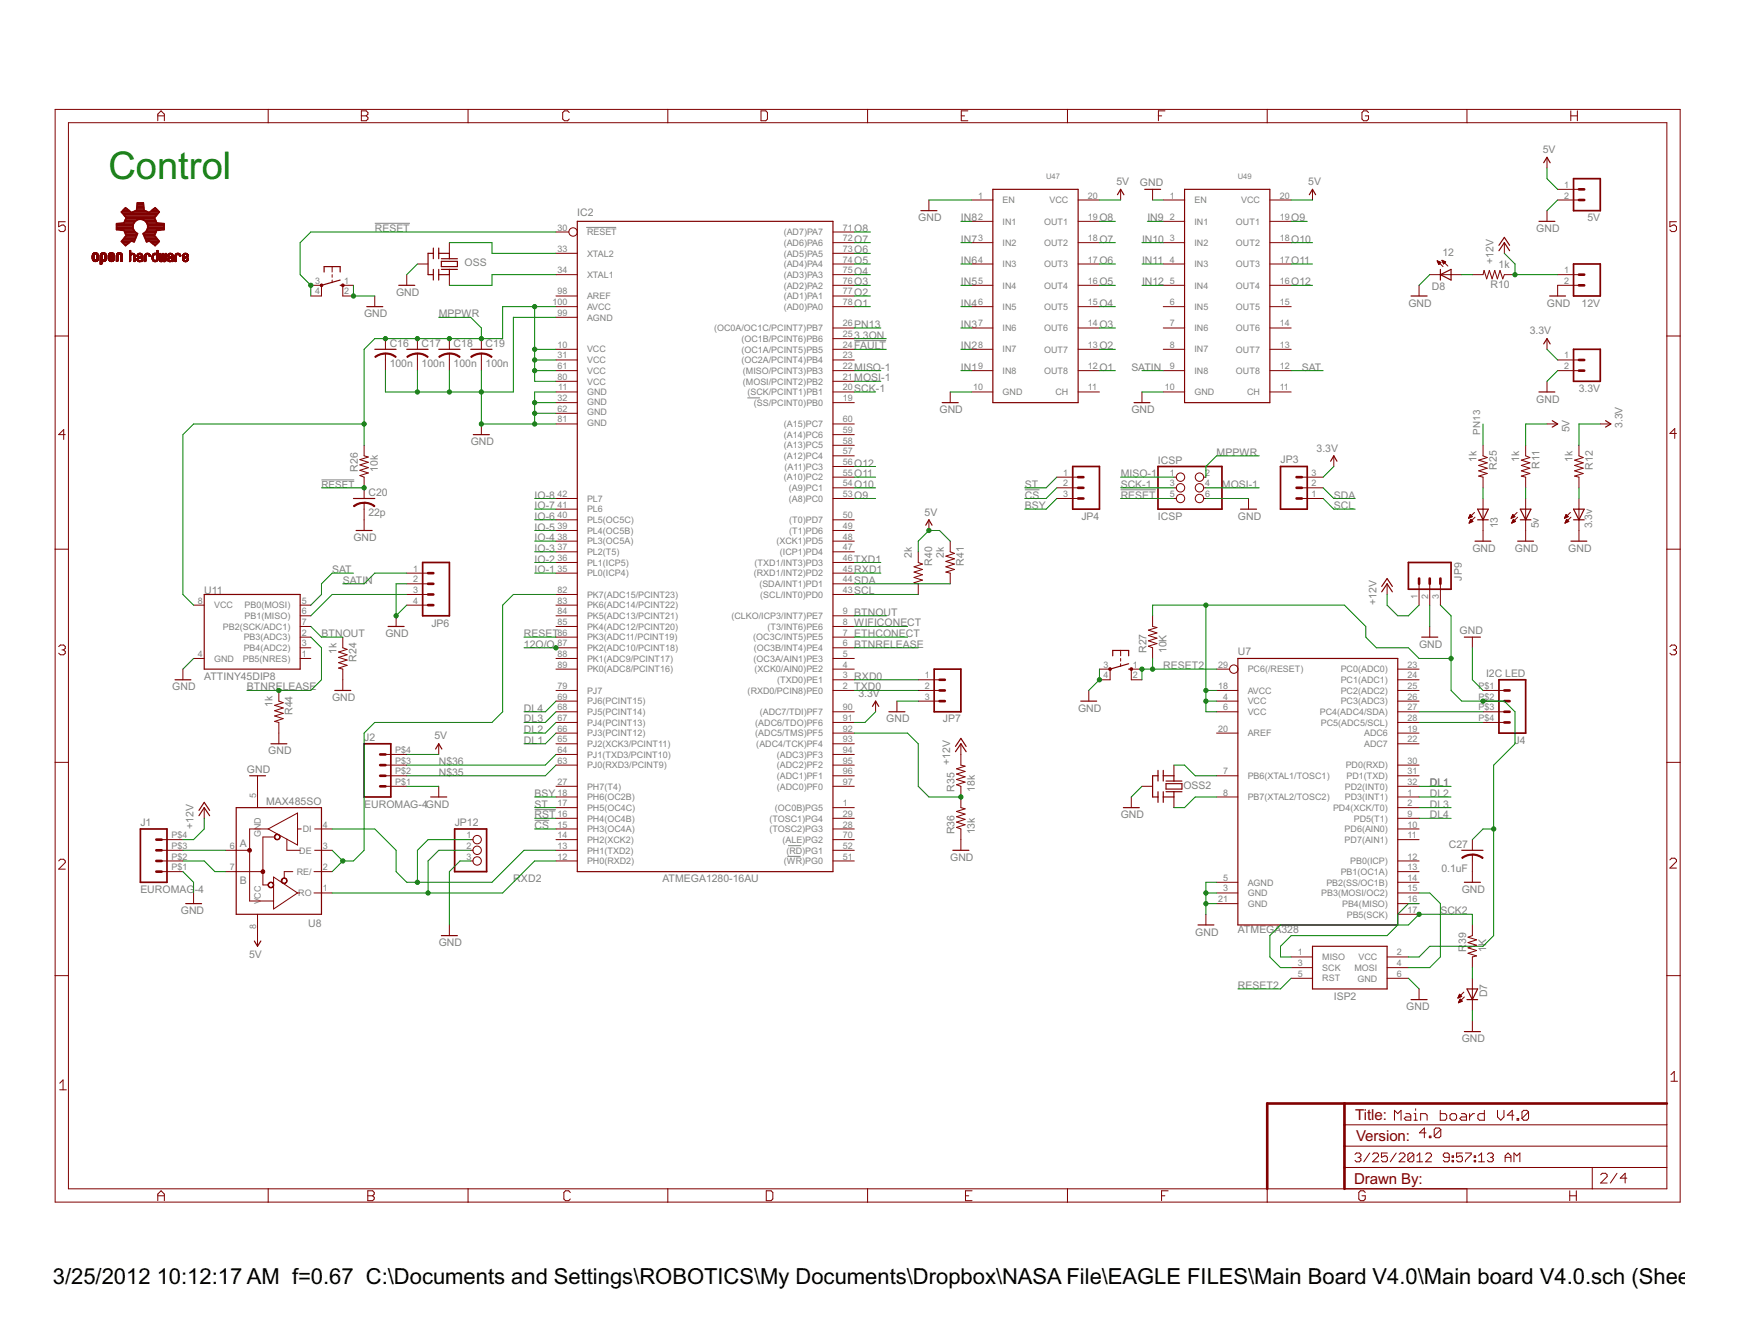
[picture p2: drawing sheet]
<svg xmlns="http://www.w3.org/2000/svg" width="279mm" height="216mm" viewBox="0 0 279 216" stroke-linecap="round" stroke-linejoin="round" font-family="sans-serif">
<defs><g id="words">
<text font-size="6.9" fill="#008000" x="17.4" y="28.7">Control</text>
<g font-size="4">
<text x="8.5" y="206.4">3/25/2012</text>
<text x="25.2" y="206.4">10:12:17 AM f=0.67 C:\Documents and Settings\ROBOTICS\My Documents\Dropbox\NASA File\EAGLE FILES\Main Board V4.0\Main board V4.0.sch (Sheet: 2/4)</text>
</g>
<g font-size="2.7" fill="#800000">
<text x="218" y="180.1">Title:</text>
<text x="218.1" y="183.5">Version:</text>
<text x="217.8" y="190.3">Drawn By:</text>
</g>
<g font-size="1.9" fill="#808080">
<text x="179.6" y="29.8">5V</text>
<text x="183.4" y="29.9">GND</text>
<text x="210.4" y="29.8">5V</text>
<text x="248.1" y="24.6">5V</text>
<text x="92.9" y="34.7">IC2</text>
<text x="147.7" y="35.6">GND</text>
<text x="154.6" y="35.6">IN8</text>
<text x="176.8" y="35.6">O8</text>
<text x="184.6" y="35.6">IN9</text>
<text x="207.7" y="35.6">O9</text>
<text x="255.3" y="35.6">5V</text>
<text x="60.3" y="37.3">RESET</text>
<text x="137.4" y="40.7">O6</text>
<text x="137.4" y="39">O7</text>
<text x="137.4" y="37.3">O8</text>
<text x="154.6" y="39">IN7</text>
<text x="176.8" y="39">O7</text>
<text x="183.7" y="39">IN10</text>
<text x="207.7" y="39">O10</text>
<text x="232" y="41.2">12</text>
<text x="247.1" y="37.3">GND</text>
<text x="63.7" y="47.6">GND</text>
<text x="74.7" y="42.8">OSS</text>
<text x="137.4" y="47.6">O2</text>
<text x="137.4" y="45.9">O3</text>
<text x="137.4" y="44.2">O4</text>
<text x="137.4" y="42.4">O5</text>
<text x="154.6" y="45.9">IN5</text>
<text x="154.6" y="42.4">IN6</text>
<text x="176.8" y="45.9">O5</text>
<text x="176.8" y="42.4">O6</text>
<text x="183.7" y="45.9">IN12</text>
<text x="183.7" y="42.4">IN11</text>
<text x="207.7" y="42.4">O11</text>
<text x="207.7" y="45.9">O12</text>
<text x="230.3" y="46.6">D8</text>
<text x="239.7" y="46.4">R10</text>
<text x="240.3" y="42.4" transform="rotate(-90 240.3 42.4)">+12V</text>
<text x="241.1" y="43.1">1k</text>
<text x="58.6" y="51">GND</text>
<text x="70.6" y="51">MPPWR</text>
<text x="137.4" y="52.7">PN13</text>
<text x="137.4" y="49.3">O1</text>
<text x="154.6" y="52.7">IN3</text>
<text x="154.6" y="49.3">IN4</text>
<text x="176.8" y="52.7">O3</text>
<text x="176.8" y="49.3">O4</text>
<text x="226.5" y="49.3">GND</text>
<text x="246.1" y="53.8">3.3V</text>
<text x="248.8" y="49.3">GND</text>
<text x="254.4" y="49.3">12V</text>
<text x="62.7" y="59">100n</text>
<text x="62.7" y="55.7">C16</text>
<text x="67.8" y="59">100n</text>
<text x="67.8" y="55.7">C17</text>
<text x="73" y="59">100n</text>
<text x="73" y="55.7">C18</text>
<text x="78.1" y="59">100n</text>
<text x="78.1" y="55.7">C19</text>
<text x="137.4" y="59.6">MISO-1</text>
<text x="137.4" y="56.2">FAULT</text>
<text x="137.4" y="54.4">3.3ON</text>
<text x="154.6" y="59.6">IN1</text>
<text x="154.6" y="56.2">IN2</text>
<text x="176.8" y="59.6">O1</text>
<text x="176.8" y="56.2">O2</text>
<text x="182" y="59.6">SATIN</text>
<text x="209.4" y="59.6">SAT</text>
<text x="137.4" y="61.3">MOSI-1</text>
<text x="137.4" y="63">SCK-1</text>
<text x="247.1" y="64.7">GND</text>
<text x="253.9" y="63">3.3V</text>
<text x="75.7" y="71.6">GND</text>
<text x="151.1" y="66.4">GND</text>
<text x="182" y="66.4">GND</text>
<text x="252.4" y="69.5" transform="rotate(-90 252.4 69.5)">5V</text>
<text x="261" y="68.8" transform="rotate(-90 261 68.8)">3.3V</text>
<text x="57.6" y="75.9" transform="rotate(-90 57.6 75.9)">R26</text>
<text x="60.8" y="75.9" transform="rotate(-90 60.8 75.9)">10k</text>
<text x="137.4" y="76.7">O11</text>
<text x="137.4" y="75">O12</text>
<text x="180.3" y="76.7">MISO-1</text>
<text x="186.3" y="74.6">ICSP</text>
<text x="195.7" y="73.3">MPPWR</text>
<text x="206" y="74.5">JP3</text>
<text x="211.8" y="72.6">3.3V</text>
<text x="237.5" y="74.2" transform="rotate(-90 237.5 74.2)">1k</text>
<text x="240.8" y="75.5" transform="rotate(-90 240.8 75.5)">R25</text>
<text x="244.4" y="74.2" transform="rotate(-90 244.4 74.2)">1k</text>
<text x="247.6" y="75.4" transform="rotate(-90 247.6 75.4)">R11</text>
<text x="252.9" y="74.2" transform="rotate(-90 252.9 74.2)">1k</text>
<text x="256.2" y="75.5" transform="rotate(-90 256.2 75.5)">R12</text>
<text x="59.3" y="83">22p</text>
<text x="59.3" y="79.7">C20</text>
<text x="86" y="83.6">IO-6</text>
<text x="86" y="81.9">IO-7</text>
<text x="86" y="80.1">IO-8</text>
<text x="137.4" y="80.1">O9</text>
<text x="137.4" y="78.4">O10</text>
<text x="148.7" y="82.9">5V</text>
<text x="164.8" y="80.1">CS</text>
<text x="164.8" y="78.4">ST</text>
<text x="164.8" y="81.9">BSY</text>
<text x="173.9" y="83.6">JP4</text>
<text x="180.3" y="80.1">RESET</text>
<text x="180.3" y="78.4">SCK-1</text>
<text x="186.3" y="83.6">ICSP</text>
<text x="196.5" y="78.4">MOSI-1</text>
<text x="199.1" y="83.6">GND</text>
<text x="214.5" y="80.1">SDA</text>
<text x="214.5" y="81.9">SCL</text>
<text x="56.9" y="87">GND</text>
<text x="86" y="88.7">IO-3</text>
<text x="86" y="87">IO-4</text>
<text x="86" y="85.3">IO-5</text>
<text x="146.7" y="89.6" transform="rotate(-90 146.7 89.6)">2k</text>
<text x="151.8" y="89.6" transform="rotate(-90 151.8 89.6)">2k</text>
<text x="236.8" y="88.7">GND</text>
<text x="240.9" y="84.9" transform="rotate(-90 240.9 84.9)">13</text>
<text x="243.7" y="88.7">GND</text>
<text x="247.5" y="84.9" transform="rotate(-90 247.5 84.9)">5v</text>
<text x="252.3" y="88.7">GND</text>
<text x="256.1" y="84.9" transform="rotate(-90 256.1 84.9)">3.3v</text>
<text x="32.9" y="95.6">U11</text>
<text x="53.4" y="92.1">SAT</text>
<text x="55.1" y="93.9">SATIN</text>
<text x="86" y="92.1">IO-1</text>
<text x="86" y="90.4">IO-2</text>
<text x="137.4" y="93.9">SDA</text>
<text x="137.4" y="95.6">SCL</text>
<text x="137.4" y="90.4">TXD1</text>
<text x="137.4" y="92.1">RXD1</text>
<text x="149.9" y="90.9" transform="rotate(-90 149.9 90.9)">R40</text>
<text x="155.1" y="90.9" transform="rotate(-90 155.1 90.9)">R41</text>
<text x="235.1" y="93.3" transform="rotate(-90 235.1 93.3)">JP9</text>
<text x="69.4" y="100.7">JP6</text>
<text x="137.4" y="99">BTNOUT</text>
<text x="137.4" y="100.7">WIFICONECT</text>
<text x="221.4" y="97.3" transform="rotate(-90 221.4 97.3)">+12V</text>
<text x="234.8" y="101.9">GND</text>
<text x="51.7" y="102.4">BTNOUT</text>
<text x="54.1" y="105.1" transform="rotate(-90 54.1 105.1)">1k</text>
<text x="57.4" y="106.4" transform="rotate(-90 57.4 106.4)">R24</text>
<text x="62" y="102.4">GND</text>
<text x="84.3" y="104.1">12O/O</text>
<text x="84.3" y="102.4">RESET</text>
<text x="137.4" y="102.4">ETHCONECT</text>
<text x="137.4" y="104.1">BTNRELEASE</text>
<text x="184.4" y="105" transform="rotate(-90 184.4 105)">R27</text>
<text x="187.1" y="107.6">RESET2</text>
<text x="187.6" y="105" transform="rotate(-90 187.6 105)">10K</text>
<text x="199.1" y="105.3">U7</text>
<text x="228.3" y="104.1">GND</text>
<text x="27.7" y="111">GND</text>
<text x="32.9" y="109.3">ATTINY45DIP8</text>
<text x="39.7" y="111">BTNRELEASE</text>
<text x="43.8" y="113.6" transform="rotate(-90 43.8 113.6)">1k</text>
<text x="53.4" y="112.7">GND</text>
<text x="137.4" y="109.3">RXD0</text>
<text x="137.4" y="111">TXD0</text>
<text x="138.1" y="112">3.3V</text>
<text x="239" y="108.8">I2C LED</text>
<text x="47.1" y="114.9" transform="rotate(-90 47.1 114.9)">R44</text>
<text x="58.6" y="119">J2</text>
<text x="69.9" y="118.9">5V</text>
<text x="84.3" y="119.6">DL1</text>
<text x="84.3" y="117.8">DL2</text>
<text x="84.3" y="116.1">DL3</text>
<text x="84.3" y="114.4">DL4</text>
<text x="142.6" y="116.1">GND</text>
<text x="151.7" y="116.1">JP7</text>
<text x="173.4" y="114.4">GND</text>
<text x="243.6" y="119.6">J4</text>
<text x="39.7" y="124.2">GND</text>
<text x="43.1" y="121.3">GND</text>
<text x="70.6" y="124.7">N$35</text>
<text x="70.6" y="123">N$36</text>
<text x="152.8" y="123" transform="rotate(-90 152.8 123)">+12V</text>
<text x="42.8" y="129.3">MAX485SO</text>
<text x="58.6" y="129.8">EUROMAG-4GND</text>
<text x="86" y="131.6">RST</text>
<text x="86" y="129.8">ST</text>
<text x="86" y="128.1">BSY</text>
<text x="153.5" y="127.3" transform="rotate(-90 153.5 127.3)">R35</text>
<text x="156.8" y="127.3" transform="rotate(-90 156.8 127.3)">18k</text>
<text x="180.3" y="131.6">GND</text>
<text x="190.3" y="126.8">OSS2</text>
<text x="230" y="126.4">DL1</text>
<text x="230" y="128.1">DL2</text>
<text x="230" y="129.8">DL3</text>
<text x="230" y="131.6">DL4</text>
<text x="22.6" y="132.8">J1</text>
<text x="31.1" y="133.3" transform="rotate(-90 31.1 133.3)">+12V</text>
<text x="38.6" y="136.2">A</text>
<text x="73.1" y="132.8">JP12</text>
<text x="86" y="133.3">CS</text>
<text x="153.5" y="134.1" transform="rotate(-90 153.5 134.1)">R36</text>
<text x="156.8" y="134.1" transform="rotate(-90 156.8 134.1)">13k</text>
<text x="233.1" y="136.3">C27</text>
<text x="22.6" y="143.6">EUROMAG-4</text>
<text x="38.6" y="142.2">B</text>
<text x="82.6" y="141.8">RXD2</text>
<text x="106.6" y="141.8">ATMEGA1280-16AU</text>
<text x="152.8" y="138.4">GND</text>
<text x="231.8" y="140.2">0.1uF</text>
<text x="235.1" y="143.6">GND</text>
<text x="29.1" y="147">GND</text>
<text x="49.6" y="149">U8</text>
<text x="231.7" y="147">SCK2</text>
<text x="40.1" y="154">5V</text>
<text x="70.6" y="152.1">GND</text>
<text x="192.3" y="150.4">GND</text>
<text x="199.1" y="150.1">ATMEGA328</text>
<text x="235.8" y="153" transform="rotate(-90 235.8 153)">R</text>
<text x="235.8" y="151.8" transform="rotate(-90 235.8 151.8)">39</text>
<text x="239.1" y="153" transform="rotate(-90 239.1 153)">1K</text>
<text x="199.1" y="159">RESET2</text>
<text x="214.5" y="160.7">ISP2</text>
<text x="239.2" y="160.4" transform="rotate(-90 239.2 160.4)">D7</text>
<text x="226.2" y="162.4">GND</text>
<text x="235.1" y="167.5">GND</text>
</g>
<g font-size="1.8" fill="#808080">
<text x="238.1" y="69.9" transform="rotate(-90 238.1 69.9)">PN13</text>
<text x="51.7" y="78.4">RESET</text>
</g>
<g font-size="1.6" fill="#808080">
<text x="157.3" y="31.9">1</text>
<text x="157.3" y="35.3">2</text>
<text x="161.3" y="32.7">EN</text>
<text x="168.8" y="32.7">VCC</text>
<text x="175" y="35.3">19</text>
<text x="175" y="31.9">20</text>
<text x="188.2" y="31.9">1</text>
<text x="188.2" y="35.3">2</text>
<text x="192.1" y="32.7">EN</text>
<text x="199.7" y="32.7">VCC</text>
<text x="205.8" y="35.3">19</text>
<text x="205.8" y="31.9">20</text>
<text x="251.6" y="30.2">1</text>
<text x="251.6" y="31.9">2</text>
<text x="89.7" y="37.1">30</text>
<text x="89.7" y="40.5">33</text>
<text x="94.4" y="37.8">RESET</text>
<text x="94.4" y="41.2">XTAL2</text>
<text x="126.1" y="41.2">(AD5)PA5</text>
<text x="126.1" y="39.5">(AD6)PA6</text>
<text x="126.1" y="37.8">(AD7)PA7</text>
<text x="135.6" y="40.5">73</text>
<text x="135.6" y="38.8">72</text>
<text x="135.6" y="37.1">71</text>
<text x="157.3" y="38.8">3</text>
<text x="161.3" y="36.1">IN1</text>
<text x="161.3" y="39.5">IN2</text>
<text x="168" y="39.5">OUT2</text>
<text x="168" y="36.1">OUT1</text>
<text x="175" y="38.8">18</text>
<text x="188.2" y="38.8">3</text>
<text x="192.1" y="36.1">IN1</text>
<text x="192.1" y="39.5">IN2</text>
<text x="198.8" y="39.5">OUT2</text>
<text x="198.8" y="36.1">OUT1</text>
<text x="205.8" y="38.8">18</text>
<text x="50.7" y="45.6">3</text>
<text x="50.7" y="47.3">4</text>
<text x="55.4" y="45.6">1</text>
<text x="55.4" y="47.3">2</text>
<text x="89.7" y="47.3">98</text>
<text x="89.7" y="43.9">34</text>
<text x="94.4" y="44.7">XTAL1</text>
<text x="126.1" y="46.4">(AD2)PA2</text>
<text x="126.1" y="44.7">(AD3)PA3</text>
<text x="126.1" y="43">(AD4)PA4</text>
<text x="135.6" y="47.3">77</text>
<text x="135.6" y="45.6">76</text>
<text x="135.6" y="43.9">75</text>
<text x="135.6" y="42.2">74</text>
<text x="157.3" y="42.2">4</text>
<text x="157.3" y="45.6">5</text>
<text x="161.3" y="43">IN3</text>
<text x="161.3" y="46.4">IN4</text>
<text x="168" y="46.4">OUT4</text>
<text x="168" y="43">OUT3</text>
<text x="175" y="45.6">16</text>
<text x="175" y="42.2">17</text>
<text x="188.2" y="42.2">4</text>
<text x="188.2" y="45.6">5</text>
<text x="192.1" y="43">IN3</text>
<text x="192.1" y="46.4">IN4</text>
<text x="198.8" y="46.4">OUT4</text>
<text x="198.8" y="43">OUT3</text>
<text x="205.8" y="45.6">16</text>
<text x="205.8" y="42.2">17</text>
<text x="251.6" y="43.9">1</text>
<text x="251.6" y="45.6">2</text>
<text x="88.9" y="49.1">100</text>
<text x="89.7" y="50.8">99</text>
<text x="94.4" y="51.5">AGND</text>
<text x="94.4" y="48.1">AREF</text>
<text x="94.4" y="49.8">AVCC</text>
<text x="114.9" y="53.2">(OC0A/OC1C/PCINT7)PB7</text>
<text x="126.1" y="49.8">(AD0)PA0</text>
<text x="126.1" y="48.1">(AD1)PA1</text>
<text x="135.6" y="49.1">78</text>
<text x="135.6" y="52.5">26</text>
<text x="157.3" y="49.1">6</text>
<text x="157.3" y="52.5">7</text>
<text x="161.3" y="49.8">IN5</text>
<text x="161.3" y="53.2">IN6</text>
<text x="168" y="53.2">OUT6</text>
<text x="168" y="49.8">OUT5</text>
<text x="175" y="52.5">14</text>
<text x="175" y="49.1">15</text>
<text x="188.2" y="49.1">6</text>
<text x="188.2" y="52.5">7</text>
<text x="192.1" y="49.8">IN5</text>
<text x="192.1" y="53.2">IN6</text>
<text x="198.8" y="53.2">OUT6</text>
<text x="198.8" y="49.8">OUT5</text>
<text x="205.8" y="52.5">14</text>
<text x="205.8" y="49.1">15</text>
<text x="89.7" y="55.9">10</text>
<text x="89.7" y="57.6">31</text>
<text x="89.7" y="59.3">61</text>
<text x="94.4" y="56.7">VCC</text>
<text x="94.5" y="58.4">VCC</text>
<text x="119.3" y="56.7">(OC1A/PCINT5)PB5</text>
<text x="119.3" y="55">(OC1B/PCINT6)PB6</text>
<text x="119.3" y="58.4">(OC2A/PCINT4)PB4</text>
<text x="135.6" y="59.3">22</text>
<text x="135.6" y="55.9">24</text>
<text x="135.6" y="54.2">25</text>
<text x="135.6" y="57.6">23</text>
<text x="157.3" y="55.9">8</text>
<text x="157.3" y="59.3">9</text>
<text x="161.3" y="56.7">IN7</text>
<text x="168" y="56.7">OUT7</text>
<text x="175" y="59.3">12</text>
<text x="175" y="55.9">13</text>
<text x="188.2" y="55.9">8</text>
<text x="188.2" y="59.3">9</text>
<text x="192.1" y="56.7">IN7</text>
<text x="198.8" y="56.7">OUT7</text>
<text x="205.8" y="59.3">12</text>
<text x="205.8" y="55.9">13</text>
<text x="251.6" y="57.6">1</text>
<text x="251.6" y="59.3">2</text>
<text x="89.7" y="64.5">32</text>
<text x="89.7" y="61.1">80</text>
<text x="89.8" y="62.8">11</text>
<text x="94.4" y="63.5">GND</text>
<text x="94.5" y="65">GND</text>
<text x="94.5" y="60.1">VCC</text>
<text x="94.5" y="61.8">VCC</text>
<text x="119.5" y="60.1">(MISO/PCINT3)PB3</text>
<text x="119.5" y="61.8">(MOSI/PCINT2)PB2</text>
<text x="120.2" y="63.5">(SCK/PCINT1)PB1</text>
<text x="121.3" y="65.2">(SS/PCINT0)PB0</text>
<text x="135.6" y="61.1">21</text>
<text x="135.6" y="62.8">20</text>
<text x="135.6" y="64.5">19</text>
<text x="156.5" y="62.8">10</text>
<text x="161.3" y="60.1">IN8</text>
<text x="161.3" y="63.5">GND</text>
<text x="168" y="60.1">OUT8</text>
<text x="169.8" y="63.5">CH</text>
<text x="175" y="62.8">11</text>
<text x="187.4" y="62.8">10</text>
<text x="192.1" y="60.1">IN8</text>
<text x="192.1" y="63.5">GND</text>
<text x="198.8" y="60.1">OUT8</text>
<text x="200.6" y="63.5">CH</text>
<text x="205.8" y="62.8">11</text>
<text x="89.7" y="66.2">62</text>
<text x="89.7" y="67.9">81</text>
<text x="94.5" y="66.8">GND</text>
<text x="94.5" y="68.5">GND</text>
<text x="126.1" y="70.4">(A14)PC6</text>
<text x="126.1" y="68.7">(A15)PC7</text>
<text x="135.6" y="71.3">58</text>
<text x="135.6" y="69.6">59</text>
<text x="135.6" y="67.9">60</text>
<text x="126.1" y="77.2">(A10)PC2</text>
<text x="126.1" y="73.8">(A12)PC4</text>
<text x="126.1" y="72.1">(A13)PC5</text>
<text x="126.2" y="75.5">(A11)PC3</text>
<text x="135.6" y="76.5">55</text>
<text x="135.6" y="74.8">56</text>
<text x="135.6" y="73">57</text>
<text x="171" y="76.5">1</text>
<text x="188.2" y="76.5">1</text>
<text x="193.8" y="76.5">2</text>
<text x="211" y="76.5">3</text>
<text x="89.7" y="83.3">40</text>
<text x="89.7" y="81.6">41</text>
<text x="89.7" y="79.9">42</text>
<text x="94.4" y="82.4">PL6</text>
<text x="94.4" y="80.7">PL7</text>
<text x="126.9" y="80.7">(A8)PC0</text>
<text x="126.9" y="79">(A9)PC1</text>
<text x="135.6" y="79.9">53</text>
<text x="135.6" y="78.2">54</text>
<text x="135.6" y="83.3">50</text>
<text x="171" y="78.2">2</text>
<text x="171" y="79.9">3</text>
<text x="188.2" y="78.2">3</text>
<text x="188.2" y="79.9">5</text>
<text x="193.8" y="78.2">4</text>
<text x="193.8" y="79.9">6</text>
<text x="211" y="79.9">1</text>
<text x="211" y="78.2">2</text>
<text x="89.7" y="88.5">37</text>
<text x="89.7" y="86.8">38</text>
<text x="89.7" y="85">39</text>
<text x="94.4" y="89.2">PL2(T5)</text>
<text x="94.4" y="87.5">PL3(OC5A)</text>
<text x="94.4" y="85.8">PL4(OC5B)</text>
<text x="94.4" y="84.1">PL5(OC5C)</text>
<text x="124.9" y="87.5">(XCK1)PD5</text>
<text x="125.4" y="89.2">(ICP1)PD4</text>
<text x="126.9" y="84.1">(T0)PD7</text>
<text x="126.9" y="85.8">(T1)PD6</text>
<text x="135.6" y="88.5">47</text>
<text x="135.6" y="85">49</text>
<text x="135.6" y="86.8">48</text>
<text x="66.5" y="91.9">1</text>
<text x="66.5" y="93.6">2</text>
<text x="66.5" y="95.3">3</text>
<text x="89.7" y="95.3">82</text>
<text x="89.7" y="91.9">35</text>
<text x="89.7" y="90.2">36</text>
<text x="94.4" y="92.7">PL0(ICP4)</text>
<text x="94.4" y="90.9">PL1(ICP5)</text>
<text x="121.3" y="92.7">(RXD1/INT2)PD2</text>
<text x="121.4" y="91">(TXD1/INT3)PD3</text>
<text x="122.1" y="94.4">(SDA/INT1)PD1</text>
<text x="135.6" y="91.9">45</text>
<text x="135.6" y="95.3">43</text>
<text x="135.6" y="93.6">44</text>
<text x="135.6" y="90.2">46</text>
<text x="31.8" y="97">8</text>
<text x="34.4" y="97.8">VCC</text>
<text x="35.8" y="101.2">PB2(SCK/ADC1)</text>
<text x="39.3" y="99.5">PB1(MISO)</text>
<text x="39.3" y="97.8">PB0(MOSI)</text>
<text x="48.5" y="98.8">6</text>
<text x="48.5" y="97">5</text>
<text x="48.5" y="100.5">7</text>
<text x="66.5" y="97">4</text>
<text x="89.7" y="100.5">85</text>
<text x="89.7" y="98.8">84</text>
<text x="89.7" y="97">83</text>
<text x="94.4" y="101.2">PK4(ADC12/PCINT20)</text>
<text x="94.4" y="99.5">PK5(ADC13/PCINT21)</text>
<text x="94.4" y="97.8">PK6(ADC14/PCINT22)</text>
<text x="94.4" y="96.1">PK7(ADC15/PCINT23)</text>
<text x="117.7" y="99.5">(CLKO/ICP3/INT7)PE7</text>
<text x="122.3" y="96.1">(SCL/INT0)PD0</text>
<text x="123.5" y="101.2">(T3/INT6)PE6</text>
<text x="135.6" y="98.8">9</text>
<text x="135.6" y="100.5">8</text>
<text x="228" y="96.2" transform="rotate(-90 228 96.2)">1</text>
<text x="229.7" y="96.2" transform="rotate(-90 229.7 96.2)">2</text>
<text x="231.4" y="96.2" transform="rotate(-90 231.4 96.2)">3</text>
<text x="31.8" y="105.6">4</text>
<text x="34.4" y="106.4">GND</text>
<text x="39" y="106.4">PB5(NRES)</text>
<text x="39.2" y="102.9">PB3(ADC3)</text>
<text x="39.2" y="104.7">PB4(ADC2)</text>
<text x="48.5" y="105.6">1</text>
<text x="48.5" y="102.2">2</text>
<text x="48.5" y="103.9">3</text>
<text x="89.7" y="107.3">89</text>
<text x="89.7" y="105.6">88</text>
<text x="89.7" y="103.9">87</text>
<text x="89.7" y="102.2">86</text>
<text x="94.4" y="106.4">PK1(ADC9/PCINT17)</text>
<text x="94.4" y="104.7">PK2(ADC10/PCINT18)</text>
<text x="94.4" y="102.9">PK3(ADC11/PCINT19)</text>
<text x="121.2" y="102.9">(OC3C/INT5)PE5</text>
<text x="121.2" y="106.4">(OC3A/AIN1)PE3</text>
<text x="121.3" y="104.7">(OC3B/INT4)PE4</text>
<text x="135.6" y="105.6">5</text>
<text x="135.6" y="103.9">6</text>
<text x="135.6" y="102.2">7</text>
<text x="135.6" y="107.3">4</text>
<text x="177.5" y="107.3">3</text>
<text x="182.2" y="107.3">1</text>
<text x="195.9" y="107.3">29</text>
<text x="226.4" y="107.3">23</text>
<text x="89.7" y="112.5">69</text>
<text x="89.7" y="110.8">79</text>
<text x="94.4" y="113.2">PJ6(PCINT15)</text>
<text x="94.4" y="111.5">PJ7</text>
<text x="94.4" y="108.1">PK0(ADC8/PCINT16)</text>
<text x="120.3" y="111.5">(RXD0/PCIN8)PE0</text>
<text x="121.4" y="108.1">(XCK0/AIN0)PE2</text>
<text x="125" y="109.8">(TXD0)PE1</text>
<text x="135.6" y="110.8">2</text>
<text x="135.6" y="109">3</text>
<text x="148.7" y="109">1</text>
<text x="148.7" y="110.8">2</text>
<text x="148.7" y="112.5">3</text>
<text x="177.5" y="109">4</text>
<text x="182.2" y="109">2</text>
<text x="195.9" y="110.8">18</text>
<text x="196.7" y="112.5">4</text>
<text x="200.7" y="113.2">VCC</text>
<text x="200.7" y="111.5">AVCC</text>
<text x="200.7" y="108.1">PC6(/RESET)</text>
<text x="215.7" y="113.2">PC3(ADC3)</text>
<text x="215.7" y="111.5">PC2(ADC2)</text>
<text x="215.7" y="109.8">PC1(ADC1)</text>
<text x="215.7" y="108.1">PC0(ADC0)</text>
<text x="226.4" y="112.5">26</text>
<text x="226.4" y="110.8">25</text>
<text x="226.4" y="109">24</text>
<text x="237.8" y="110.8">P$1</text>
<text x="237.8" y="112.5">P$2</text>
<text x="89.7" y="119.3">65</text>
<text x="89.7" y="117.6">66</text>
<text x="89.7" y="115.9">67</text>
<text x="89.7" y="114.2">68</text>
<text x="94.4" y="118.4">PJ3(PCINT12)</text>
<text x="94.4" y="116.6">PJ4(PCINT13)</text>
<text x="94.4" y="114.9">PJ5(PCINT14)</text>
<text x="121.5" y="118.4">(ADC5/TMS)PF5</text>
<text x="121.5" y="116.7">(ADC6/TDO)PF6</text>
<text x="122.2" y="114.9">(ADC7/TDI)PF7</text>
<text x="135.6" y="119.3">93</text>
<text x="135.6" y="117.6">92</text>
<text x="135.6" y="115.9">91</text>
<text x="135.6" y="114.2">90</text>
<text x="195.9" y="117.6">20</text>
<text x="196.7" y="114.2">6</text>
<text x="200.7" y="114.9">VCC</text>
<text x="200.7" y="118.4">AREF</text>
<text x="212.3" y="114.9">PC4(ADC4/SDA)</text>
<text x="212.5" y="116.7">PC5(ADC5/SCL)</text>
<text x="219.4" y="118.4">ADC6</text>
<text x="226.4" y="119.3">22</text>
<text x="226.4" y="117.6">19</text>
<text x="226.4" y="115.9">28</text>
<text x="226.4" y="114.2">27</text>
<text x="237.8" y="114.2">P$3</text>
<text x="237.8" y="115.9">P$4</text>
<text x="63.6" y="124.5">P$2</text>
<text x="63.6" y="122.7">P$3</text>
<text x="63.6" y="121">P$4</text>
<text x="89.7" y="122.7">63</text>
<text x="89.7" y="121">64</text>
<text x="94.4" y="123.5">PJ0(RXD3/PCINT9)</text>
<text x="94.4" y="121.8">PJ1(TXD3/PCINT10)</text>
<text x="94.4" y="120.1">PJ2(XCK3/PCINT11)</text>
<text x="121.7" y="120.1">(ADC4/TCK)PF4</text>
<text x="125" y="125.2">(ADC1)PF1</text>
<text x="125" y="123.5">(ADC2)PF2</text>
<text x="125" y="121.8">(ADC3)PF3</text>
<text x="135.6" y="124.5">96</text>
<text x="135.6" y="122.7">95</text>
<text x="135.6" y="121">94</text>
<text x="196.7" y="124.5">7</text>
<text x="200.7" y="125.2">PB6(XTAL1/TOSC1)</text>
<text x="216.5" y="123.5">PD0(RXD)</text>
<text x="216.6" y="125.2">PD1(TXD)</text>
<text x="219.4" y="120.1">ADC7</text>
<text x="226.4" y="124.5">31</text>
<text x="226.4" y="122.7">30</text>
<text x="41.2" y="128.3" transform="rotate(-90 41.2 128.3)">5</text>
<text x="63.6" y="126.2">P$1</text>
<text x="89.7" y="131.3">16</text>
<text x="89.7" y="129.6">17</text>
<text x="89.7" y="127.9">18</text>
<text x="89.7" y="126.2">27</text>
<text x="94.4" y="130.4">PH5(OC4C)</text>
<text x="94.4" y="128.6">PH6(OC2B)</text>
<text x="94.4" y="126.9">PH7(T4)</text>
<text x="124.6" y="130.4">(OC0B)PG5</text>
<text x="125" y="126.9">(ADC0)PF0</text>
<text x="135.6" y="126.2">97</text>
<text x="135.6" y="129.6">1</text>
<text x="135.6" y="131.3">29</text>
<text x="196.7" y="127.9">8</text>
<text x="200.7" y="128.6">PB7(XTAL2/TOSC2)</text>
<text x="214.4" y="130.4">PD4(XCK/T0)</text>
<text x="216.3" y="128.7">PD3(INT1)</text>
<text x="216.3" y="126.9">PD2(INT0)</text>
<text x="226.4" y="131.3">9</text>
<text x="226.4" y="129.6">2</text>
<text x="226.4" y="127.9">1</text>
<text x="226.4" y="126.2">32</text>
<text x="27.6" y="136.5">P$3</text>
<text x="27.6" y="134.7">P$4</text>
<text x="37" y="136.5">6</text>
<text x="42" y="134.6" transform="rotate(-90 42 134.6)">GND</text>
<text x="48.1" y="137.2">DE</text>
<text x="48.7" y="133.8">DI</text>
<text x="52" y="136.5">3</text>
<text x="52" y="133">4</text>
<text x="75" y="134.7">1</text>
<text x="75" y="136.5">2</text>
<text x="89.7" y="136.5">13</text>
<text x="89.7" y="134.7">14</text>
<text x="89.7" y="133">15</text>
<text x="94.4" y="137.2">PH1(TXD2)</text>
<text x="94.4" y="135.5">PH2(XCK2)</text>
<text x="94.4" y="133.8">PH3(OC4A)</text>
<text x="94.4" y="132.1">PH4(OC4B)</text>
<text x="123.8" y="132.1">(TOSC1)PG4</text>
<text x="123.8" y="133.8">(TOSC2)PG3</text>
<text x="125.8" y="135.5">(ALE)PG2</text>
<text x="126.5" y="137.2">(RD)PG1</text>
<text x="135.6" y="134.7">70</text>
<text x="135.6" y="136.5">52</text>
<text x="135.6" y="133">28</text>
<text x="216.3" y="135.5">PD7(AIN1)</text>
<text x="216.3" y="133.8">PD6(AIN0)</text>
<text x="217.8" y="132.1">PD5(T1)</text>
<text x="226.4" y="134.7">11</text>
<text x="226.4" y="133">10</text>
<text x="27.6" y="139.9">P$1</text>
<text x="27.6" y="138.2">P$2</text>
<text x="37" y="139.9">7</text>
<text x="47.7" y="140.7">RE/</text>
<text x="52" y="143.3">1</text>
<text x="52" y="139.9">2</text>
<text x="75" y="138.2">3</text>
<text x="89.7" y="138.2">12</text>
<text x="94.4" y="138.9">PH0(RXD2)</text>
<text x="126.1" y="138.9">(WR)PG0</text>
<text x="135.6" y="138.2">51</text>
<text x="196.7" y="143.3">3</text>
<text x="196.7" y="141.6">5</text>
<text x="200.7" y="142.4">AGND</text>
<text x="213.3" y="142.4">PB2(SS/OC1B)</text>
<text x="215.7" y="140.7">PB1(OC1A)</text>
<text x="217.2" y="138.9">PB0(ICP)</text>
<text x="226.4" y="143.3">15</text>
<text x="226.4" y="141.6">14</text>
<text x="226.4" y="139.9">13</text>
<text x="226.4" y="138.2">12</text>
<text x="41.2" y="149.4" transform="rotate(-90 41.2 149.4)">8</text>
<text x="41.9" y="145.4" transform="rotate(-90 41.9 145.4)">V</text>
<text x="41.9" y="144.5" transform="rotate(-90 41.9 144.5)">CC</text>
<text x="48" y="144.1">RO</text>
<text x="195.9" y="145">21</text>
<text x="200.7" y="144.1">GND</text>
<text x="200.7" y="145.8">GND</text>
<text x="212.5" y="144.1">PB3(MOSI/OC2)</text>
<text x="215.9" y="145.8">PB4(MISO)</text>
<text x="216.6" y="147.5">PB5(SCK)</text>
<text x="226.4" y="146.7">17</text>
<text x="226.4" y="145">16</text>
<text x="208.7" y="153.6">1</text>
<text x="208.7" y="155.3">3</text>
<text x="212.7" y="154.4">MISO</text>
<text x="218.5" y="154.4">VCC</text>
<text x="224.7" y="155.3">4</text>
<text x="224.7" y="153.6">2</text>
<text x="208.7" y="157">5</text>
<text x="212.7" y="156.1">SCK</text>
<text x="212.7" y="157.8">RST</text>
<text x="217.9" y="156.1">MOSI</text>
<text x="218.3" y="157.8">GND</text>
<text x="224.7" y="157">6</text>
</g>
<g font-size="1.4" fill="#808080">
<text x="168.3" y="28.7">U47</text>
<text x="199.1" y="28.7">U49</text>
</g>
</g></defs>
<path d="M60.3 35.9h5.6M94.3 36.6h4.8M137.4 54.8h5.1M51.7 77.2h5.3M120.3 64h1.9M164.8 78.7h2.4M180.3 78.7h5.6M86 130.2h3.4M86 131.9h2.3M126.7 137.7h2M126.8 136h2" fill="none" stroke="#808080" stroke-width=".16"/>
<g fill="none" stroke="#800000" stroke-width=".16">
<path d="M8.9 17.6h261.4v175.7h-261.4zM11 19.7h257.1v171.4h-257.1zM25.4 19.4v-1l.5-.6 .5 .6v1M25.4 18.6h1M43.1 17.6v2.1M58.1 18.6h.8M58.1 17.8h.8l.3 .3v.3l-.3 .2 .3 .3v.2l-.3 .3h-.8zM75.3 17.6v2.1M91.6 18.1l-.3-.3h-.5l-.3 .3v1l.3 .3h.5l.3-.3M107.4 17.6v2.1M122.4 17.8h.8l.2 .3v1l-.2 .3h-.8zM139.6 17.6v2.1"/>
<path d="M154.6 18.6h.6M155.7 17.8h-1.1v1.6h1.1M171.7 17.6v2.1M186.3 18.6h.6M187.4 17.8h-1.1v1.6M203.8 17.6v2.1M220.1 18.1l-.2-.3h-.6l-.2 .3v1l.2 .3h.6l.2-.3v-.5h-.5M236 17.6v2.1M252.7 17.8v1.6M252.7 18.6h1M253.7 17.8v1.6M10.5 35.6h-1.1v.8l.6-.2h.2l.3 .2v.6l-.3 .2h-.5l-.3-.2"/>
<path d="M72.3 39v1.7M89.4 37.3h2.1M134 39h3.4M134 37.3h3.4M149.4 32.2v1.7M156.3 39h3.4M156.3 32.2h3.4M156.3 35.6h3.4M173.4 39h3.4M173.4 32.2h3.4M173.4 35.6h3.4M180.3 30.4v1.8"/>
<path d="M185.4 30.4v1.8M187.1 39h3.4M187.1 32.2h3.4M187.1 35.6h3.4M204.3 39h3.4M204.3 32.2h3.4M204.3 35.6h3.4M211.1 30.4v1.8M242 39v1.7M248.8 25.3v1.7M248.8 33.9v1.7M250.5 32.2h3.5"/>
<path d="M250.5 30.4h3.5M269.7 35.6h-1.1v.8l.5-.2h.3l.3 .2v.6l-.3 .2h-.5l-.3-.2M8.9 54h2.1M14.8 41.6h.3M14.8 41.5h.3M14.8 41.4h.3M14.8 41.3h.3M14.8 41.2h.3M14.8 41.1h.3M14.9 41.7h.3M14.9 41.7h.2M14.9 41.6h.2"/>
<path d="M14.9 41h.2M14.9 40.9h.3M14.9 41.8h.4M14.9 41.8h.9M14.9 40.9h.9M14.9 41.8h.8M14.9 40.8h.8M14.9 41.9h.8M15 40.7h.7M15 41.9h.7M15 42h.6M15 40.7h.6"/>
<path d="M15.1 40.7h.5M15.1 42h.5M15.1 41h-.2M15.2 41h-.3M15.2 42.1h.2M15.2 40.6h.2M15.3 40.9h-.4M15.4 40.9h.4M15.5 41.7h.3M15.5 40.9h.3M15.5 41h.3M15.6 41.6h.2"/>
<path d="M15.6 41.5h.2M15.6 41.4h.2M15.6 41.3h.2M15.6 41.2h.2M15.6 41.1h.2M15.6 41h.2M15.8 41.8h-.4M16.1 42.4h.3M16.1 42.3h.3M16.1 42.2h.3M16.1 42.1h.3M16.1 41.8h.9"/>
<path d="M16.1 41.8h.5M16.1 41.7h.4M16.1 41.7h.3M16.1 41.6h.3M16.1 41.5h.3M16.1 41.4h.3M16.1 41.3h.3M16.1 41.2h.3M16.1 41.1h.3M16.1 41h.3M16.2 42.5h.1M16.2 40.9h.3"/>
<path d="M16.2 40.9h.9M16.2 40.8h.8M16.3 40.8h.7M16.3 40.7h.7M16.3 40.7h.6M16.4 42.5h-.3M16.4 40.7h.4M16.4 41l-.3 .1M16.5 41h-.3M16.5 40.6h.2M16.5 42.1h.2M16.6 40.9h-.4"/>
<path d="M16.7 40.9h.4M16.7 41.8h.4M16.7 41.7h.4M16.8 40.9h.3M16.8 41.7h.3M16.8 41h.3M16.8 42h-.7M16.8 41.6h.3M16.8 41.1h.3M16.9 41.5h.2M16.9 41.4h.2M16.9 41.3h.2"/>
<path d="M16.9 41.2h.2M16.9 41.1h.2M16.9 42h-.8M17 41.9l-.9 .1M17 41.9h-.9M17.1 41.8h-1M17.4 41.7h.3M17.4 41.6h.3M17.4 41.3h.8M17.4 41.3h1M17.4 41.2h.3M17.4 41.1h.3"/>
<path d="M17.4 41h.3M17.4 41.7h.4M17.4 40.9h.4M17.5 41.8h.4M17.5 41.8h.9M17.5 40.9h.9M17.5 41.8h.8M17.5 40.8h.8M17.5 41.9h.8M17.6 41.9h.6M17.6 40.7h.7M17.6 42h.6"/>
<path d="M17.6 40.7h.6M17.7 40.7h.4M17.7 42h.4M17.7 41.1h-.3M17.8 41h-.4M17.8 41.2h.6M17.8 41.5l-.4 .1M17.8 42.1h.2M17.8 40.6h.2M17.9 40.9h-.4M17.9 41.2h.5M17.9 41.5h-.5"/>
<path d="M17.9 40.9h.5M18 41.4l-.6 .1M18 41.1h.4M18.1 41.7h.3M18.1 41.4h-.7M18.1 40.9h.3M18.1 41h.3M18.1 41.1h.3M18.1 41.6h.3M18.2 41.5h.2M18.2 41.4h-.8M18.3 41.5h.1"/>
<path d="M18.3 41.3h-.9M18.4 41.8h-.4M18.7 42h.2M18.7 41.9h.3M18.7 41.8h.3M18.7 41.7h.3M18.7 41.6h.3M18.7 41.5h.3M18.7 41.4h.3M18.7 41.3h.3M18.7 41.2h.3M18.7 41.1h.3"/>
<path d="M18.7 41h.3M18.7 40.9h.4M18.8 40.9h.8M18.8 40.8h.8M18.9 40.7h.6M18.9 42h-.2M19 40.7h.4M19 41l-.3 .1M19 41h-.3M19.1 40.6h.2M19.2 40.9h-.4M19.3 40.9h.4"/>
<path d="M19.4 41h.3M19.4 41.9h.3M19.4 41.8h.3M19.4 41.7h.3M19.4 41.6h.3M19.4 41.5h.3M19.4 41.4h.3M19.4 41.3h.3M19.4 41.2h.3M19.4 41.1h.3M19.6 42h-.1M19.7 42h-.3"/>
<path d="M20.8 40.4h.2M20.8 40.7h.2M20.8 42.1h.1M20.8 41.8h.2M20.8 42h.2M20.8 41.9h.2M20.8 41.7h.2M20.8 41.6h.2M20.8 41.5h.2M20.8 41.4h.2M20.8 41.3h.2M20.8 41.2h.2"/>
<path d="M20.8 41.1h.2M20.8 41h.3M20.8 40.9h.4M20.8 40.9h.8M20.8 40.8h.8M20.8 40.8h.7M20.8 40.6h.2M20.8 40.5h.2M20.8 40.3h.2M20.9 40.3h.1M21 42h-.2M21 41.9l-.2 .1"/>
<path d="M21 41l-.2 .1M21.1 40.7h.4M21.1 41h-.3M21.3 40.7h.1M21.4 40.9h.3M21.4 41h.3M21.5 41h.2M21.5 41.1h.2M21.5 42.1h.1M21.5 41.8h.2M21.5 42h.2M21.5 41.9h.2"/>
<path d="M21.5 41.7h.2M21.5 41.6h.2M21.5 41.5h.2M21.5 41.4h.2M21.5 41.3h.2M21.5 41.2h.2M21.7 40.9h-.9M21.7 42h-.2M21.7 41.9l-.2 .1M22 41.8h.3M22 41.7h.2M22 41.7h.3"/>
<path d="M22 41.2h.2M22.1 41.8l.3 .1M22.1 41.8h.2M22.1 41.3h.1M22.1 41.1h.1M22.1 41h.2M22.1 41.9h.5M22.1 40.9h.3M22.1 40.9h.8M22.1 42h.5M22.2 40.9h.7M22.2 42h.4"/>
<path d="M22.2 41.2h-.2M22.2 40.8h.6M22.2 41.1h-.2M22.3 41l-.2 .1M22.3 42.1h.3M22.3 41.6h-.2M22.3 41.4h.7M22.3 40.7h.4M22.4 41h-.3M22.4 41.6h-.3M22.4 41.3h.6M22.4 42.1h.1"/>
<path d="M22.5 41.5l-.4 .1M22.5 40.7h.1M22.5 41.9h.1M22.5 41.3h.5M22.6 41.5h-.5M22.6 40.9h.3M22.6 41.2h.4M22.6 41.4l-.5 .1M22.6 41h.3M22.7 41h.2M22.7 41.2h.3M22.7 41l.3 .1"/>
<path d="M22.8 41.9h.2M22.8 41.8h.2M22.8 42h.2M22.8 41.7h.2M22.8 41.6h.2M22.8 41.5h.2M22.8 41.4h.2M22.8 41.1h.2M22.8 42.1h.1M22.9 42h-.1M23 41.4h-.8M23.3 42.1h.1"/>
<path d="M23.3 41.9h.2M23.3 41.8h.2M23.3 41.7h.2M23.3 41.6h.2M23.3 41.5h.2M23.3 41.4h.2M23.3 41.3h.2M23.3 41.2h.2M23.3 41.1h.2M23.3 40.9h.3M23.4 40.9h.7M23.4 40.8h.6"/>
<path d="M23.4 42h-.1M23.5 42h-.2M23.5 40.8h.5M23.5 41.1h-.2M23.5 41l-.2 .1M23.5 40.7h.4M23.5 41h-.2M23.6 41h-.3M23.7 40.7h.1M23.8 40.9h.3M23.9 41h.3M24 41.1h.2"/>
<path d="M24 41h.2M24.1 40.9h-.8M24.1 41.2h-.1M24.2 41.2h-.2M24.5 41.6h.2M24.5 41.5h.2M24.5 41.4h.2M24.5 41.3h.2M24.5 41.2h.2M24.5 41.7h.2M24.5 41.1h.2M24.5 41.8h.3"/>
<path d="M24.5 41.8h.2M24.5 41.8l.4 .1M24.5 40.9h.3M24.6 41.9h.7M24.6 40.9h.8M24.6 42h.7M24.6 40.8h.8M24.7 42h.5M24.7 40.8h.7M24.7 41l-.2 .1M24.7 41h-.2M24.8 40.7h.3"/>
<path d="M24.8 42.1h.3M24.8 41h-.3M24.9 42.1h.1M24.9 40.7h.1M25 41.9h.4M25 40.9h.4M25.1 41.8h.3M25.1 41h.3M25.2 41.7h.2M25.2 41h.2M25.2 40.7h.2M25.2 41.6h.2"/>
<path d="M25.2 41.5h.2M25.2 41.4h.2M25.2 41.3h.2M25.2 41.2h.2M25.2 41.1h.2M25.2 40.6h.2M25.2 40.5h.2M25.2 40.4h.2M25.2 40.3h.2M25.3 40.3h.1M25.4 40.9h-.8M25.6 41.7h.2"/>
<path d="M25.6 41.6h.2M25.6 41.5h.2M25.6 41.4h.2M25.6 41.3h.2M25.6 41.2h.2M25.6 41.1h.2M25.6 41h.2M25.6 40.9h.2M25.6 40.8h.2M25.6 41.8l.3 .1M25.6 41.9h1.1M25.6 41.8h.2"/>
<path d="M25.7 41.9h1M25.7 42h.9M25.7 40.7h.1M25.8 42.1h.3M26 41.9h.4M26 42.1h.1M26 41.8h.3M26.1 41.8h.2M26.1 41.7h.2M26.1 41.6h.2M26.1 41.5h.2M26.1 41.4h.2"/>
<path d="M26.1 41.3h.2M26.1 41.2h.2M26.1 41.1h.2M26.1 41h.2M26.1 40.9h.2M26.1 40.8h.2M26.2 40.7h.1M26.2 42.1h.3M26.4 41.9h.3M26.5 41.8h.2M26.5 41.7h.2M26.6 41.7h.1"/>
<path d="M26.6 41.6h.1M26.6 41.5h.1M26.6 41.4h.1M26.6 41.3h.1M26.6 41.2h.1M26.6 41.1h.1M26.6 41h.1M26.6 40.9h.1M26.6 40.8h.1M26.6 40.7h.1M26.9 41.8h.3M26.9 41.7h.2"/>
<path d="M26.9 41.7h.3M26.9 41.3h.1M26.9 41.2h.2M26.9 41.1h.2M26.9 41.8l.4 .1M26.9 41.1h.3M27 41.9h.5M27 40.9h.3M27 41.9l.5 .1M27.1 42h.4M27.1 40.9h.6M27.1 41.2h-.2"/>
<path d="M27.1 40.8h.6M27.2 42.1h.3M27.2 41.4h.6M27.2 40.7h.4M27.2 41.6h-.3M27.2 41h-.2M27.2 41.3h.6M27.3 42.1h.1M27.3 41.5l-.3 .1M27.3 41.3h.5M27.4 41.9h.1M27.4 42.1h.1"/>
<path d="M27.4 40.7h.1M27.4 41.3h.4M27.5 41.5h-.5M27.5 40.9h.3M27.5 41.2h.3M27.5 41h.3M27.6 41.4l-.6 .1M27.6 41h.2M27.6 41.2h.2M27.6 41.4h.2M27.6 41.1h.2M27.7 42.1h.1"/>
<path d="M27.7 41.9h.1M27.7 41.8h.1M27.7 42h.1M27.7 41.7h.1M27.7 41.6h.1M27.7 41.5h.1M27.7 41.1h.1M27.8 40.9h-.8M27.8 42h-.1M27.8 41.4h-.7M28.2 42.1h.1M28.2 41.9h.1"/>
<path d="M28.2 41.8h.1M28.2 41.7h.1M28.2 41.6h.1M28.2 41.5h.1M28.2 41.4h.1M28.2 41.3h.1M28.2 41.2h.1M28.2 41.1h.1M28.2 40.9h.3M28.3 40.9h.7M28.3 40.8h.6M28.3 42h-.1"/>
<path d="M28.4 41.1h-.2M28.4 41l-.2 .1M28.4 40.7h.4M28.4 41h-.2M28.5 41h-.3M28.6 40.7h.1M28.7 40.9h.3M28.8 41h.2M28.8 41h.3M28.9 41l.2 .1M28.9 41.2h.1M28.9 41.1h.2"/>
<path d="M29 40.9h-.8M29.1 41.2h-.2M29.4 41.7h.2M29.4 41.6h.2M29.4 41.4h.7M29.4 41.3h.2M29.4 41.2h.2M29.4 41.1h.2M29.4 41h.2M29.4 41.8h.2M29.4 41.8l.4 .1M29.4 41.8h.3"/>
<path d="M29.4 41.9h.8M29.4 40.9h.3M29.4 40.9h.8M29.5 41.9h.7M29.5 40.9h.7M29.5 42h.6M29.5 40.8h.7M29.6 42h.5M29.6 40.8h.5M29.6 40.7h.4M29.6 41h-.2M29.7 42.1h.3"/>
<path d="M29.7 41.6h-.3M29.7 41.3h.5M29.7 41h-.3M29.8 41.5l-.4 .1M29.8 40.7h.1M29.8 42.1h.1M29.9 41.5h-.5M29.9 41.9h.3M29.9 41.2h.4M29.9 40.9h.3M30 41.4l-.6 .1M30 41h.3"/>
<path d="M30 41.2h.3M30 41.8h.3M30 41.4h-.6M30.1 41.7h.2M30.1 41h.2M30.1 41.1h.2M30.1 41.6h.2M30.2 41.6h.1M30.3 41.8h-.3M30.3 41.3h-.6M30.3 41.3h-.5M50 45.9h1.7v1.7h-1.7"/>
<path d="M53.4 42.9v.8M53.4 44.2v.4M53.4 45v.4M56.9 45.9h-1.8v1.7h1.8M60.3 47.6v1.7M62 54.4v1.8M62 56.8v2.8M65.4 44.2v1.7M67.1 42.4h1.8M67.1 54.4v1.8M67.1 56.8v2.8M72.3 44.2v1.7"/>
<path d="M72.3 54.4v1.8M72.3 56.8v2.8M77.4 54.4v1.8M77.4 56.8v2.8M89.4 47.6h3.5M89.4 49.3h3.5M89.4 44.2h3.5M89.4 40.7h3.5M89.4 59.6h3.5M89.4 56.2h3.5M89.4 57.9h3.5M89.4 51h3.5"/>
<path d="M134 45.9h3.4M134 47.6h3.4M134 49.3h3.4M134 44.2h3.4M134 42.4h3.4M134 40.7h3.4M134 59.6h3.4M134 52.7h3.4M134 56.2h3.4M134 54.4h3.4M134 57.9h3.4M156.3 45.9h3.4"/>
<path d="M156.3 49.3h3.4M156.3 42.4h3.4M156.3 59.6h3.4M156.3 52.7h3.4M156.3 56.2h3.4M173.4 45.9h3.4M173.4 49.3h3.4M173.4 42.4h3.4M173.4 59.6h3.4M173.4 52.7h3.4M173.4 56.2h3.4M187.1 45.9h3.4"/>
<path d="M187.1 49.3h3.4M187.1 42.4h3.4M187.1 59.6h3.4M187.1 52.7h3.4M187.1 56.2h3.4M204.3 45.9h3.4M204.3 49.3h3.4M204.3 42.4h3.4M204.3 59.6h3.4M204.3 52.7h3.4M204.3 56.2h3.4M228.3 45.9v1.7"/>
<path d="M230 44.2h5.1M231.2 41.9l.9 1M231.2 42h.1M231.2 41.9l.6 .3-.4 .3M231.2 41.9l.2 .6M231.2 42h.2M231.2 42.1h.3M231.3 42.2h.4M231.3 42.3h.3M231.4 42.4h.2M231.4 42.4h.1M231.4 42.5h.1"/>
<path d="M231.9 41.8l1 1M231.9 41.8l.6 .3-.3 .3zM232 41.9h.1M232 42h.2M232 42h.3M232.1 42.1h.4M232.1 42.2h.4M232.1 42.2h.3M232.1 42.3h.2M232.2 42.4h.1M236.8 44.2h1.7l.2-.7 .4 1.3 .5-1.3 .4 1.3 .4-1.3 .5 1.3 .4-1.3 .4 1.3 .3-.6h1.7M248.8 54.4v1.8"/>
<path d="M250.5 44.2h3.5M250.5 59.6h3.5M250.5 57.9h3.5M254 45.9h-3.5v1.7M268.1 54h2.2M10.5 69.9h-1.1l.8-.8v1.6M58.6 71.6v1.7l.6 .2-1.3 .4 1.3 .4-1.3 .4 1.3 .5-1.3 .4 1.3 .4-1.3 .5 .7 .2v3.4M77.4 68.2v1.7M89.4 68.2h3.5M89.4 61.3h3.5M89.4 63h3.5M89.4 64.7h3.5"/>
<path d="M89.4 66.4h3.5M134 76.7h3.4M134 78.4h3.4M134 75h3.4M134 73.3h3.4M134 71.6h3.4M134 69.9h3.4M134 68.2h3.4M134 61.3h3.4M134 63h3.4M134 64.7h3.4M152.8 63v1.7"/>
<path d="M156.3 63h3.4M170 76.7h3.4M170 78.4h3.4M173.4 63h3.4M183.7 63v1.7M187.1 63h3.4M188.8 76.7h.4M188.8 78.4h.4M193.6 76.7h.4M193.6 78.4h.4M204.3 63h3.4M209.4 76.7h3.4"/>
<path d="M209.4 78.4h3.4M214.5 73.3v1.7M238.5 71.6v1.7l.7 .3-1.4 .4 1.4 .4-1.4 .4 1.4 .5-1.4 .4 1.4 .4-1.4 .4 .7 .2v1.7M245.4 71.6v1.7l.7 .3-1.4 .4 1.4 .4-1.4 .4 1.4 .5-1.4 .4 1.4 .4-1.4 .4 .7 .2v1.7M248.8 68.2h1.7M248.8 61.3v1.7M254 71.6v1.7l.7 .3-1.4 .4 1.4 .4-1.4 .4 1.4 .5-1.4 .4 1.4 .4-1.4 .4 .7 .2v1.7M257.4 68.2h1.7M269.7 69.7h-1.1l.8-.8v1.6M8.9 88.3h2.1M31.1 97.3h1.8M48.3 99h1.7"/>
<path d="M48.3 97.3h1.7M58.6 80.8v4.5M63.7 99v1.7M65.4 92.1h3.5M65.4 95.6h3.5M65.4 93.9h3.5M65.4 97.3h3.5M89.4 80.1h3.5M89.4 99h3.5M89.4 88.7h3.5M89.4 92.1h3.5M89.4 95.6h3.5"/>
<path d="M89.4 83.6h3.5M89.4 85.3h3.5M89.4 90.4h3.5M89.4 87h3.5M89.4 97.3h3.5M89.4 81.9h3.5M134 80.1h3.4M134 99h3.4M134 88.7h3.4M134 92.1h3.4M134 95.6h3.4M134 93.9h3.4"/>
<path d="M134 83.6h3.4M134 85.3h3.4M134 90.4h3.4M134 87h3.4M147.7 88.7v1.7l.7 .3-1.4 .4 1.4 .4-1.4 .5 1.4 .4-1.4 .4 1.4 .5-1.4 .4 .7 .2v1.7M149.4 83.6v1.7M152.8 87v1.7l.7 .3-1.4 .4 1.4 .4-1.4 .5 1.4 .4-1.4 .4 1.4 .4-1.4 .5 .7 .1v1.8M170 80.1h3.4M185.4 99v1.7l.7 .2-1.4 .4 1.4 .4-1.4 .5 1.4 .4-1.4 .4 1.4 .5-1.4 .4 .7 .2v1.8M188.8 80.1h.4M193.6 80.1h.4M200.8 80.1v1.8"/>
<path d="M209.4 80.1h3.4M223.1 93.9v1.7M228.3 93.9v3.4M230 93.9v3.4M231.7 93.9v3.4M236.2 83.3h.1M236.3 83.2h.1M236.3 83.2h.3M236.3 83.1h.4M236.3 83h.5M236.3 84h.2M236.4 83.9h.2"/>
<path d="M236.4 83h.3M236.4 82.9h.3M236.4 83.9h.4M236.4 83.8h.5M236.5 82.8h.1M236.5 83.7h.3M236.5 82.7h.1M236.5 83.7h.2M236.5 82.7l.3 .4-.6 .2zM236.5 83.6h.2M236.6 83.5h.1M236.6 83.5l.3 .3-.6 .3z"/>
<path d="M237.2 82.4l-1 .9M237.3 83.1l-1 1M238.5 80.1v6.9M243.1 83.3h.1M243.1 83.2h.1M243.1 83.2h.3M243.2 83.1h.4M243.2 83h.4M243.2 84h.1M243.2 83.9h.3M243.2 83.9h.4M243.3 82.9h.2"/>
<path d="M243.3 82.8h.1M243.3 83.8h.5M243.3 83.7h.4M243.3 82.7l.4 .4-.6 .2zM243.3 82.7h.1M243.4 83.7h.2M243.4 83.6h.1M243.4 83.5h.1M243.8 83.8l-.4-.3-.2 .6M243.8 83.8l-.6 .3M244 82.4l-.9 .9M244.1 83.1l-.9 1"/>
<path d="M245.4 80.1v6.9M251.7 83.3h.1M251.7 83.2h.1M251.7 83.2h.3M251.8 83.1h.4M251.8 83h.4M251.8 84h.1M251.8 83.9h.3M251.8 83.9h.4M251.8 82.9h.3M251.9 82.8h.1M251.9 83.8h.4"/>
<path d="M251.9 83.7h.3M251.9 82.7h.1M251.9 82.7l.4 .4-.6 .2zM251.9 83.6h.2M252 83.5h.1M252.3 83.8l-.3-.3-.3 .6M252.3 83.8l-.6 .3M252.6 82.4l-.9 .9M252.7 83.1l-1 1M254 80.1v6.9M268.1 88.3h2.2M9.4 103.9l.3-.2h.5l.3 .2v.3l-.3 .3"/>
<path d="M10 104.5h.2M10.2 104.5l.3 .2v.3l-.3 .3h-.5l-.3-.3M29.4 107.6v1.7M31.1 105.9h1.8M44.9 111v1.7l.7 .3-1.4 .4 1.4 .4-1.4 .5 1.4 .4-1.4 .4 1.4 .4-1.4 .5 .7 .1v3.5M48.3 105.9h1.7M48.3 104.1h1.7M48.3 102.4h1.7M48.3 100.7h1.7M55.1 102.4v1.7l.7 .3-1.3 .4 1.3 .5-1.3 .4 1.3 .4-1.3 .4 1.3 .5-1.3 .4 .6 .2v3.4M70.6 119.6v1.7M89.4 119.6h3.5"/>
<path d="M89.4 117.9h3.5M89.4 116.1h3.5M89.4 114.4h3.5M89.4 105.9h3.5M89.4 104.1h3.5M89.4 102.4h3.5M89.4 111h3.5M89.4 100.7h3.5M89.4 107.6h3.5M89.4 112.7h3.5M134 119.6h3.4M134 117.9h3.4"/>
<path d="M134 116.1h3.4M134 114.4h3.4M134 105.9h3.4M134 104.1h3.4M134 102.4h3.4M134 111h3.4M134 100.7h3.4M134 109.3h3.4M134 107.6h3.4M140.8 112.7v1.7M144.3 112.7v1.7M147.7 111h3.4"/>
<path d="M147.7 109.3h3.4M147.7 112.7h3.4M154.6 119.6v3.4l.6 .2-1.3 .4 1.3 .4-1.3 .4 1.3 .5-1.3 .4 1.3 .4-1.3 .5 .7 .2v3.4l.6 .2-1.3 .5 1.3 .4-1.3 .4 1.3 .4-1.3 .5 1.3 .4-1.3 .4 .7 .3v3.4M175.1 111v1.7M176.8 107.6h1.8v1.7h-1.8M180.3 104.6v.8M180.3 105.9v.4M180.3 106.7v.4M183.7 107.6h-1.7v1.7h1.7M195.7 117.9h3.4M195.7 114.4h3.4M195.7 111h3.4"/>
<path d="M195.7 107.6h2.1M195.7 112.7h3.4M224.8 119.6h3.5M224.8 117.9h3.5M224.8 116.1h3.5M224.8 114.4h3.5M224.8 111h3.5M224.8 109.3h3.5M224.8 107.6h3.5M224.8 112.7h3.5M230 100.7v1.7M236.8 102.4v1.7"/>
<path d="M238.5 116.1h3.5M238.5 114.4h3.5M238.5 111h3.5M238.5 112.7h3.5M268.6 103.9l.3-.2h.5l.3 .2v.3l-.3 .3M269.1 104.5h.3M269.4 104.5l.3 .2v.3l-.3 .3h-.5l-.3-.3M8.9 122.6h2.1M9.4 138.4l.3-.3h.5l.3 .3v.3l-1.1 1h1.1M26 135h3.4M26 136.7h3.4M26 138.4h3.4"/>
<path d="M32.9 129.8v1.8M36.3 136.7h3.9M41.4 124.7v5.1M43.1 133.3h-2.9v11.5h3.8M43.1 133.3l4.8-2.6v5.1zM44.2 134.6h-1.9v7.7h.8M46.1 134.9v1.8h2.2M47.9 133.3h.6M50.6 136.7h2.8M50.6 133.3h2.8M62 126.4h3.4M62 124.7h3.4"/>
<path d="M62 123h3.4M62 121.3h3.4M70.6 126.4v1.7M75.7 135h.4M75.7 136.7h.4M75.7 138.4h.4M89.4 126.4h3.5M89.4 123h3.5M89.4 121.3h3.5M89.4 135h3.5M89.4 129.8h3.5M89.4 136.7h3.5"/>
<path d="M89.4 131.6h3.5M89.4 133.3h3.5M89.4 138.4h3.5M89.4 128.1h3.5M134 126.4h3.4M134 124.7h3.4M134 123h3.4M134 121.3h3.4M134 135h3.4M134 129.8h3.4M134 136.7h3.4M134 131.6h3.4"/>
<path d="M134 133.3h3.4M134 138.4h3.4M182 128.1v1.7M183.7 126.4h1.7M188.8 123v1.7M188.8 128.1v1.7M195.7 124.7h3.4M195.7 128.1h3.4M224.8 126.4h3.5M224.8 124.7h3.5M224.8 123h3.5M224.8 135h3.5"/>
<path d="M224.8 129.8h3.5M224.8 131.6h3.5M224.8 133.3h3.5M224.8 138.4h3.5M224.8 128.1h3.5M236.8 135v1.7M236.8 137.4v4.4M268.1 122.6h2.2M268.6 138.2l.3-.2h.5l.3 .2v.3l-1.1 1.1h1.1M8.9 156.8h2.1M26 140.1h3.4M31.1 143.6v1.7"/>
<path d="M36.3 140.1h6M41.4 147v5.1M44 141l3.9 2.6-3.9 2.5zM47.1 140.1h-1.4v1.1M47.9 143.6h.3M50.5 140.1h2.9M50.5 143.6h2.9M72.3 148.7v1.7M194 147v1.7M195.7 143.6h3.4M195.7 145.3h3.4M195.7 141.8h3.4"/>
<path d="M207.7 153.8h3.4M207.7 155.6h3.4M207.7 157.3h3.4M223.1 153.8h3.4M223.1 155.6h3.4M223.1 157.3h3.4M224.8 140.1h3.5M224.8 147h3.5M224.8 143.6h3.5M224.8 145.3h3.5M224.8 141.8h3.5M228.3 159v1.7"/>
<path d="M234.7 159.9h.2M234.8 159.9h.1M234.8 159.8l.3 .4-.6 .2zM235.5 159.5l-1 .9M236.8 148.7v1.7l-.7 .3 1.4 .4-1.4 .4 1.4 .5-1.4 .4 1.4 .4-1.4 .4 1.4 .5-.7 .1v1.8M236.8 157.3v5.1M268.1 156.8h2.2M9.6 174.1l.5-.5v1.6M9.6 175.2h1.1M226.1 179h.6l.2 .3v.8h-.8l-.2-.3 .2-.2h.8M227.5 179h.2v1.1M227.7 178.2v.3"/>
<path d="M231.7 178.5v1.6h.8l.2-.3v-.5l-.2-.3h-.8M233.2 179.3l.3-.3h.5l.3 .3v.5l-.3 .3h-.5l-.3-.3zM234.5 160.4h.2M234.6 160.3h.2M234.6 160.2h.4M234.6 160.1h.5M234.6 161.2h.1M234.7 161.1h.2M234.7 160.1h.3M234.7 161h.4M234.7 160h.2M234.7 160.9h.5"/>
<path d="M234.7 160.9h.4M234.8 160.8h.3M234.8 160.7h.2M234.8 160.7h.1M234.9 160.6l.3 .4-.6 .2zM235.1 179h.5l.3 .3v.8h-.8l-.3-.3 .3-.2h.8M235.5 160.3l-.9 .9M236.4 179v1.1M236.8 164.1v1.7M237.2 179h-.3l-.5 .6M238.8 178.5v1.6h-.8l-.3-.3v-.5l.3-.3h.8M240.9 178.5v1.1l.5 .5 .5-.5v-1.1"/>
<path d="M243.5 179.3h-1.1l.8-.8v1.6M244 179.8h.3v.3h-.3zM245.9 178.8v1l-.3 .3h-.5l-.3-.3M245.9 178.8l-.3-.3h-.5l-.3 .3v1M245.9 178.8l-1.1 1M268.8 172.8l.5-.5v1.5M268.8 173.8h1M25.4 193v-1l.5-.6 .5 .6v1M25.4 192.2h1M43.1 191.1v2.2M59.2 192.2h.7M59.2 191.4h.7l.3 .3v.3l-.3 .2 .3 .3v.2l-.3 .3h-.7z"/>
<path d="M75.3 191.1v2.2M91.7 191.7l-.2-.3h-.5l-.3 .3v1l.3 .3h.5l.2-.3M107.4 191.1v2.2M123.3 191.4h.7l.3 .3v1l-.3 .3h-.7zM139.6 191.1v2.2M155.3 192.2h.5M156.4 191.4h-1.1v1.6h1.1M171.7 191.1v2.2M186.8 192.2h.6M187.9 191.4h-1.1v1.6M203.8 191.1v2.2M216.3 187.7h51.8"/>
<path d="M216.3 184.3h51.8M216.3 180.8h51.8M218 185.6l.2-.2h.5l.2 .2v.2l-.2 .3M218.4 186.1h.3M218.7 186.1l.2 .2v.2l-.2 .3h-.5l-.2-.3M219.6 191.7l-.2-.3h-.6l-.2 .3v1l.2 .3h.6l.2-.3v-.5h-.5M220.3 185.4l-.9 1.4M220.8 185.6l.2-.2h.5l.2 .2v.2l-.9 1h.9M223.2 185.4h-1v.7l.5-.3h.2l.3 .3v.4l-.3 .3h-.5l-.2-.3M224.3 180.1v-1.6l.5 .5 .6-.5v1.6M224.6 185.4l-1 1.4M225 185.6l.3-.2h.5l.2 .2v.2l-1 1h1"/>
<path d="M227.4 185.6l-.2-.2h-.5l-.2 .2v.9M227.4 185.6v.9l-.2 .3h-.5l-.2-.3M227.4 185.6l-.9 .9M227.5 180.1h.5M227.9 186.8h.9M227.9 185.8l.5-.4v1.4M228.5 180.1v-1.1h.8l.3 .3v.8M229.3 185.6l.3-.2h.4l.3 .2v.2l-1 1h1M229.4 182.1h-1.1l.8-.8v1.6M229.9 182.6h.3v.3h-.3zM231.8 181.6v1l-.3 .3h-.6l-.2-.3M231.8 181.6l-.3-.3h-.6l-.2 .3v1"/>
<path d="M231.8 181.6l-1.1 1M233.1 186.1h-.7l-.2-.3v-.2l.2-.2h.5l.2 .2v.9l-.2 .3h-.5l-.2-.3M233.6 185.8h.2v.3h-.2zM233.6 186.5h.2v.3h-.2zM235.2 185.4h-.9v.7l.5-.3h.2l.2 .3v.4l-.2 .3h-.5l-.2-.3M235.7 185.4h.9v.2l-.9 .9v.3M236 191.1v2.2M237.1 185.8h.3v.3h-.3zM237.1 186.5h.3v.3h-.3zM237.8 186.8h1M237.8 185.8l.5-.4v1.4M239.2 185.6l.3-.2h.5l.2 .2v.2l-.2 .3"/>
<path d="M239.7 186.1h.3M240 186.1l.2 .2v.2l-.2 .3h-.5l-.3-.3M242.1 186.1h.9M242.1 186.8v-1l.5-.4 .4 .4v1M243.5 186.8v-1.4l.5 .4 .5-.4v1.4M252.5 192.2h1.1M252.5 191.4v1.6M253.6 191.4v1.6M256.1 187.7v3.4M257.5 188.9l.2-.3h.6l.2 .3v.2l-1 1.1h1M260.1 188.6l-1.1 1.6M261.7 189.4h-1.1l.8-.8v1.6"/>
<circle cx="92.2" cy="37.3" r=".68"/>
<circle cx="189.9" cy="78.4" r=".68"/>
<circle cx="189.9" cy="76.7" r=".68"/>
<circle cx="192.9" cy="76.7" r=".68"/>
<circle cx="192.9" cy="78.4" r=".68"/>
<circle cx="189.9" cy="80.1" r=".68"/>
<circle cx="192.9" cy="80.1" r=".68"/>
<circle cx="198.5" cy="107.6" r=".68"/>
<circle cx="76.8" cy="136.7" r=".68"/>
<circle cx="76.8" cy="138.4" r=".68"/>
<circle cx="76.8" cy="135" r=".68"/>
</g>
<g fill="none" stroke="#800000" stroke-width=".28">
<path d="M18.8 36.8h2.6M18.8 36.5h2.6M18.8 36.3h2.6M18.8 36.1h2.6M19.4 37h2.1M19.5 34.1l.8 .9-.3 .8-1.2 .2v.9l1.2 .1 .3 .8-.8 1 .7 .7 1-.8 .4 .2 .5-1.4-.5-.3M19.6 38.8h1.5M19.6 34.1h1.4M19.7 34.3h5.7M19.7 39h1.1M19.7 38.6h2M19.8 33.8h.9"/>
<path d="M19.9 35.9h1.6M19.9 34.5h5.4M19.9 38.3h1.9M20 39.2h.5M20 33.6h.4M20 37.2h1.7M20 35.6h1.7M20.1 34.7h5M20.1 38.1h1.8M20.1 37.4h1.8M20.1 35.4h1.9M20.2 39.5h.1"/>
<path d="M20.2 37.7h1.9M20.3 35.2h4.6M20.3 34.9h4.6M20.3 37.9h1.7M21.3 38.8h.3M21.4 34.1l.6-.2 .1-1.3h1l.1 1.3 .5 .2M21.4 34.1l-.2 .1-1-.8-.7 .7M21.4 34.1h2.3M21.5 35.9l-.1 .7 .2 .6M21.5 35.9a1.21 1.21 0 0 1 1.2-.7 1.21 1.21 0 0 1 1 .9M22 33.8h1.2M22 33.6h1.1"/>
<path d="M22 33.4h1.1M22.1 33.1h1M22.1 32.9h1M22.1 32.7h1M23.1 37.7h1.8M23.2 37.9h1.6M23.2 35.4h1.8M23.3 38.1h1.7M23.3 37.4h1.7M23.4 38.3h1.8M23.5 38.6h1.9M23.5 35.6h1.6"/>
<path d="M23.5 37.2h1.6M23.5 38.8h.3M23.6 35.9h1.7M23.6 37h2.1M23.7 34.1l.3 .1 1-.8 .6 .7-.8 .9 .4 .8 1.2 .2v.9l-1.2 .1-.4 .8 .8 1-.6 .7-1-.8-.4 .2-.6-1.4a1.2 1.2 0 0 0 .7-1.4M23.7 36.8h2.7M23.7 36.1h2.7M23.8 36.5h2.6M23.8 36.3h2.6M24.1 38.8h1.5M24.2 34.1h1.4M24.4 39h1"/>
<path d="M24.4 33.8h1M24.6 39.2h.6M24.7 33.6h.4M24.9 39.5h.1M253.1 28.7h4.3v5.2h-4.3zM253.1 42.4h4.3v5.2h-4.3zM253.1 56.2h4.3v5.1h-4.3zM172.6 75h4.2v6.9h-4.2zM186.3 75h10.3v6.9h-10.3zM206 75h4.3v6.9h-4.3zM68 90.4h4.3v8.6h-4.3zM226.5 90.4h6.9v4.3h-6.9z"/>
<path d="M58.6 119.6h4.3v8.5h-4.3zM150.3 107.6h4.3v6.8h-4.3zM241.1 109.3h4.3v8.6h-4.3zM22.6 133.3h4.3v8.5h-4.3zM73.1 133.3h5.2v6.8h-5.2z"/>
</g>
<g fill="none" stroke="#800000" stroke-width=".19">
<path d="M69.7 39.9v1.7M70.6 39.9v1.7M92.9 35.6h41.1v104.5h-41.1zM148.1 33.9h2.6M159.7 30.4h13.7v34.3h-13.7zM179.7 31.3l.6-.9 .5 .9M184.1 30.4h2.6M190.5 30.4h13.8v34.3h-13.8zM210.6 31.3l.5-.9 .5 .9M241.1 39.4l.9-1.2 .8 1.2M247.5 35.6h2.6M248.3 26.2l.5-.9 .5 .9"/>
<path d="M52.1 43.7v-.8h2.6v.8M54.7 45.9h.4M54.7 45l-3 .9M59 49.3h2.6M60.3 56.2h3.4M64.1 45.9h2.6M65.4 56.2h3.5M69.7 43.3v1.7M69.7 40.7h-.8v3.5h.8M70.6 56.2h3.4M70.6 43.3v1.7M70.6 40.7h1.7v.9"/>
<path d="M71 42h2.6v.9h-2.6zM71 41.6h2.6M71 43.3h2.6M72.3 43.3v.9h-1.7M75.7 56.2h3.4M227 47.6h2.6M231.7 44.2l1.7-.9v1.7zM231.7 43.3v1.7M241.1 40.3l.9-1.3 .8 1.3M248.3 55.3l.5-.9 .5 .9M249.3 47.6h2.5M76.1 69.9h2.6"/>
<path d="M151.6 64.7h2.5M182.4 64.7h2.6M214 74.1l.5-.8 .6 .8M247.5 63h2.6M249.7 67.6l.8 .6-.8 .5M258.3 67.6l.8 .6-.8 .5M32.9 95.6h15.4v12h-15.4zM56.9 80.1h3.4M57.3 85.3h2.6M148.9 84.4l.5-.8 .5 .8M199.5 81.9h2.6M222.2 95.1l.9-1.2 .9 1.2"/>
<path d="M222.2 94.3l.9-1.3 .9 1.3M237.3 87h2.5M237.7 81.9h1.7l-.9 1.7zM237.7 83.6h1.7M244.1 87h2.6M244.5 81.9h1.8l-.9 1.7zM244.5 83.6h1.8M252.7 87h2.5M253.1 81.9h1.7l-.8 1.7zM253.1 83.6h1.7M28.2 109.3h2.5M43.6 119.6h2.5"/>
<path d="M53.8 111h2.6M62.4 100.7h2.6M140.3 113.6l.5-.9 .6 .9M143 114.4h2.6M153.7 120l.9-1.3 .8 1.3M173.8 112.7h2.6M179 105.4v-.8h2.5v.8M181.5 107.6h.5M181.5 106.7l-2.9 .9M199.1 105.9h25.7v42.8h-25.7zM228.7 102.4h2.6M235.5 102.4h2.6"/>
<path d="M32 131.1l.9-1.3 .8 1.3M32 130.3l.9-1.3 .8 1.3M38 129.8h13.7v17.2h-13.7zM40.2 124.7h2.5M69.3 128.1h2.6M70.1 120.4l.5-.8 .5 .8M153.3 136.7h2.6M153.7 120.8l.9-1.2 .8 1.2M180.7 129.8h2.6M186.3 124.7h-.9v3.4h.9M186.3 123.8v1.8M186.3 127.3v1.7"/>
<path d="M187.1 123.8v1.8M187.1 127.3v1.7M187.1 124.7h1.7v.9M187.6 126h2.5v.9h-2.5zM187.6 125.6h2.5M187.6 127.3h2.5M188.8 127.3v.8h-1.7M235.1 136.7h3.4M29.9 145.3h2.5M40.9 151.3l.5 .8 .6-.8M71 150.4h2.6M192.7 148.7h2.6"/>
<path d="M211.1 152.1h12v6.9h-12zM235.5 141.8h2.6M236 159h1.7l-.9 1.7zM227 160.7h2.6M235.5 165.8h2.6M236 160.7h1.7"/>
</g>
<g fill="#800000" stroke="#800000" stroke-width=".16">
<path d="M51.6 45.7l.1-.1 .2 .1v.3l-.2 .1-.1-.1z" fill-rule="evenodd"/>
<path d="M55 45.7l.1-.1 .2 .1v.3l-.2 .1-.1-.1z" fill-rule="evenodd"/>
<path d="M67.1 56.7a2.47 2.47 0 0 1 1.8 .6l-.1 .2a2.43 2.43 0 0 0-1.7-.6z" fill-rule="evenodd"/>
<path d="M65.4 57.3l1-.5 .7-.1v.2a2.77 2.77 0 0 0-1.6 .6z" fill-rule="evenodd"/>
<path d="M72.3 56.7a2.47 2.47 0 0 1 1.7 .6l-.1 .2a2.43 2.43 0 0 0-1.6-.6z" fill-rule="evenodd"/>
<path d="M70.6 57.3l1-.5 .7-.1v.2a2.77 2.77 0 0 0-1.6 .6z" fill-rule="evenodd"/>
<path d="M77.4 56.7a2.47 2.47 0 0 1 1.8 .6l-.1 .2a2.53 2.53 0 0 0-1.7-.6z" fill-rule="evenodd"/>
<path d="M75.7 57.3l1-.5 .7-.1v.2a2.77 2.77 0 0 0-1.6 .6z" fill-rule="evenodd"/>
<path d="M58.6 80.7l1.1 .3 .6 .3-.1 .2a2.6 2.6 0 0 0-1.6-.6z" fill-rule="evenodd"/>
<path d="M56.9 81.3a2.57 2.57 0 0 1 1.7-.5v.1a2.42 2.42 0 0 0-1.6 .6z" fill-rule="evenodd"/>
<path d="M62 56.7a2.47 2.47 0 0 1 1.7 .6l-.1 .2a2.43 2.43 0 0 0-1.6-.6z" fill-rule="evenodd"/>
<path d="M60.3 57.3l1-.5 .7-.1v.2a2.77 2.77 0 0 0-1.6 .6z" fill-rule="evenodd"/>
<path d="M236.8 137.3l1.2 .2 .6 .4-.1 .1a2.73 2.73 0 0 0-1.7-.5z" fill-rule="evenodd"/>
<path d="M235.1 137.9a2.57 2.57 0 0 1 1.7-.6v.2a2.56 2.56 0 0 0-1.6 .5z" fill-rule="evenodd"/>
<path d="M178.4 107.4h.3v.3h-.3z" fill-rule="evenodd"/>
<path d="M181.8 107.4h.3v.3h-.3z" fill-rule="evenodd"/>
<path d="M45.4 141.2a.48 .48 0 0 1 .7 .2 .48 .48 0 0 1-.3 .7 .48 .48 0 0 1-.6-.5h.1a.39 .39 0 0 1 .6-.3 .39 .39 0 0 1 .1 .6 .39 .39 0 0 1-.6-.2l-.2-.1z" fill-rule="evenodd"/>
<path d="M43.3 141.9a.47 .47 0 0 1 .7 .2 .47 .47 0 0 1-.3 .6 .47 .47 0 0 1-.6-.4h.1a.38 .38 0 0 1 .5-.4 .38 .38 0 0 1 .1 .6 .38 .38 0 0 1-.6-.1l-.1-.1z" fill-rule="evenodd"/>
<path d="M44.3 134.2a.47 .47 0 0 1 .7 .1 .47 .47 0 0 1-.3 .7 .47 .47 0 0 1-.6-.4h.1a.39 .39 0 0 1 .6-.4 .39 .39 0 0 1 .1 .7 .39 .39 0 0 1-.7-.2l-.1-.1z" fill-rule="evenodd"/>
<path d="M42 140l.4-.2 .1 .2v.3l-.3 .1-.2-.3h.3h-.3z" fill-rule="evenodd"/>
<path d="M39.9 136.5l.3-.1 .2 .3v.2l-.2 .1-.3-.1-.1-.2h.4h-.4z" fill-rule="evenodd"/>
</g>
<g fill="none" stroke="#800000" stroke-width=".42">
<path d="M254 32.2h.8M254 30.4h.8M254 45.9h.8M254 44.2h.8M254 59.6h.8M254 57.9h.8M173.4 76.7h.9M173.4 78.4h.9M208.6 76.7h.8M208.6 78.4h.8M68.9 95.6h.8M68.9 93.9h.8"/>
<path d="M68.9 92.1h.8M68.9 97.3h.8M173.4 80.1h.9M208.6 80.1h.8M228.3 93v.9M230 93v.9M231.7 93v.9M151.1 112.7h.9M151.1 111h.9M151.1 109.3h.9M242 112.7h.8M242 111h.8"/>
<path d="M242 114.4h.8M242 116.1h.8M25.1 136.7h.9M25.1 138.4h.9M25.1 135h.9M61.2 123h.8M61.2 124.7h.8M61.2 126.4h.8M61.2 121.3h.8M25.1 140.1h.9M216.3 177.4v13.7M268.1 177.4h-64.3v13.7"/>
</g>
<g fill="none" stroke="#008000" stroke-width=".16">
<path d="M72.3 39h6.8v1.7h10.3M89.4 37.3h-39.4l-1.7 1.7v5.2l1.7 1.7v1.7M137.4 39h2.6M137.4 37.3h2.6M149.4 32.2h6.9M154.6 39h1.7M154.6 35.6h1.7M176.8 39h2.6M176.8 32.2h3.5M176.8 35.6h2.6M183.7 39h3.4M184.6 35.6h2.5"/>
<path d="M185.4 32.2h1.7M207.7 39h3.4M207.7 32.2h3.4M207.7 35.6h2.6M248.8 27v1.7l1.7 1.7M250.5 32.2l-1.7 1.7M56.9 45.9v1.7h3.4M67.1 59.6v3.4M67.1 42.4l-1.7 1.8M70.6 51h5.1l1.7 1.7v1.7M72.3 59.6v3.4M77.4 59.6v8.6h12"/>
<path d="M86 59.6h3.4M86 56.2h3.4M86 49.3v12h3.4M86 57.9h3.4M89.4 44.2h-10.3v1.7h-6.8M89.4 49.3h-8.5v5.1h-20.6l-1.7 1.8v15.4M89.4 51h-6.8v12h-20.6v-3.4M137.4 44.2h2.6M137.4 45.9h2.6M137.4 40.7h2.6M137.4 52.7h4.3M137.4 59.6h4.3"/>
<path d="M137.4 56.2h5.2M137.4 49.3h2.6M137.4 42.4h2.6M137.4 47.6h2.6M137.4 54.4h5.2M154.6 45.9h1.7M154.6 52.7h1.7M154.6 59.6h1.7M154.6 56.2h1.7M154.6 49.3h1.7M154.6 42.4h1.7M176.8 45.9h2.6"/>
<path d="M176.8 52.7h2.6M176.8 59.6h2.6M176.8 56.2h2.6M176.8 49.3h2.6M176.8 42.4h2.6M183.7 45.9h3.4M183.7 59.6h3.4M183.7 42.4h3.4M207.7 45.9h3.4M207.7 59.6h5.1M207.7 42.4h3.4M230 44.2l-1.7 1.7"/>
<path d="M235.1 44.2h1.7M242 40.7l1.7 1.7v1.8h6.8M248.8 56.2l1.7 1.7M250.5 59.6l-1.7 1.7M51.7 78.4h6.9M58.6 68.2h-27.5l-1.7 1.7v25.7l1.7 1.7M86 64.7h3.4M86 66.4h3.4M89.4 63h-3.4v5.2M137.4 78.4h3.4M137.4 76.7h3.4M137.4 75h3.4"/>
<path d="M137.4 63h3.4M137.4 61.3h4.3M152.8 63h3.5M170 78.4l-1.7 1.7h-3.5M170 76.7l-1.7 1.7h-3.5M180.3 78.4h8.5M180.3 76.7h8.5M183.7 63h3.4M194 78.4h8.5M202.5 73.3h-6.8l-1.7 1.7v1.7M212.8 78.4l1.7 1.7h3.5M214.5 75l-1.7 1.7"/>
<path d="M238.5 68.2v3.4M238.5 78.4v1.7M245.4 78.4v1.7M248.8 68.2h-3.4v3.4M254 78.4v1.7M257.4 68.2h-3.4v3.4M56.9 92.1h-3.5l-1.7 1.8v1.7l-1.7 1.7M65.4 93.9h-1.7v5.1l1.7-1.7M65.4 92.1h-5.1l-1.7 1.8h-3.5M65.4 95.6h-12l-3.4 3.4M86 85.3h3.4M86 80.1h3.4"/>
<path d="M86 81.9h3.4M86 92.1h3.4M86 90.4h3.4M86 88.7h3.4M86 87h3.4M86 83.6h3.4M89.4 95.6h-6.8l-1.7 1.7v17.1l-1.8 1.7h-18.8l-1.7 1.8v18.8l-1.7 1.7h-1.8M137.4 93.9h15.4M137.4 80.1h3.4M137.4 95.6h10.3M137.4 99h5.2M137.4 92.1h4.3"/>
<path d="M137.4 90.4h4.3M152.8 87l-1.7-1.7h-1.7l-1.7 1.7v1.7M170 80.1l-1.7 1.8h-3.5M180.3 80.1h8.5M185.4 99v-1.7h30.9l3.4 3.4v1.7l1.7 1.7h5.1l1.8 1.8h5.1M194 80.1h6.8M194 97.3v17.1h1.7M212.8 80.1l1.7 1.8h3.5M223.1 95.6v1.7l1.7 1.7h1.7l1.8-1.7M230 97.3v3.4M231.7 97.3l1.7 1.7v12l1.7 1.7h6.9l1.7 1.7v5.2l-3.4 3.4v27.4l-1.8 1.7h-8.5l-1.7 1.7h-1.8M31.1 105.9l-1.7 1.7"/>
<path d="M50 102.4l1.7 1.7v5.2l-1.7 1.7h-10.3M50 100.7l1.7 1.7h3.4M84.3 104.1h5.1M84.3 102.4h5.1M89.4 114.4l-1.7 1.7h-3.4M89.4 116.1l-1.7 1.8h-3.4M89.4 112.7l-1.7 1.7h-3.4M89.4 117.9l-1.7 1.7h-3.4M137.4 117.9h8.6l1.7 1.7v6.8l1.7 1.7h5.2M137.4 104.1h10.3M137.4 109.3h10.3M137.4 111h10.3"/>
<path d="M137.4 102.4h8.6M137.4 100.7h8.6M140.8 114.4l-1.7 1.7h-1.7M144.3 112.7h3.4M176.8 107.6v1.7l-1.7 1.7M185.4 105.9v1.7M194 112.7h1.7M194 111h1.7M195.7 107.6h-12v1.7M228.3 116.1h10.2M228.3 114.4h10.2M236.8 104.1v5.2l1.7 1.7"/>
<path d="M29.4 138.4h3.5l1.7 1.7h1.7M29.4 136.7h6.9M32.9 131.6v1.7l-1.8 1.7h-1.7M53.4 133.3h6.9l3.4 3.4v3.4l1.7 1.7h13.7l5.2-5.1h5.1M53.4 136.7l1.7 1.7M55.1 138.4l-1.7 1.7M65.4 121.3h5.2M65.4 126.4h5.2M75.7 138.4h-1.7l-1.7 1.7v8.6M75.7 136.7h-5.1l-1.7 1.7v5.2M75.7 135h-6.8l-1.8 1.7v5.1M86 133.3h3.4"/>
<path d="M86 131.6h3.4M86 129.8h3.4M86 128.1h3.4M89.4 123l-1.7 1.7h-22.3M89.4 121.3l-1.7 1.7h-22.3M89.4 138.4h-3.4l-5.1 5.2h-27.5M183.7 126.4l-1.7 1.7M188.8 123h1.7l1.8 1.7h3.4M195.7 128.1h-3.4l-1.8 1.7h-1.7M228.3 131.6h5.1M228.3 126.4h5.1M228.3 129.8h5.1"/>
<path d="M228.3 128.1h5.1M240.3 133.3h-1.8l-1.7 1.7M29.4 140.1l1.7 1.7v1.8M194 143.6h1.7M194 145.3h1.7M195.7 141.8h-1.7v5.2M207.7 157.3l-1.7 1.7h-6.9M226.5 157.3l1.8 1.7M228.3 143.6h1.7l1.7 1.7v8.5l-1.7 1.8h-3.5M228.3 145.3h-1.8l-1.7 1.7v1.7l-1.7 1.7h-15.4l-1.7 1.7v1.7h1.7M236.8 148.7v-1.7h-8.5l-1.8 1.7h-20.5l-1.7 1.7v3.4l1.7 1.8h1.7M236.8 155.6v1.7"/>
<path d="M236.8 162.4v1.7"/>
</g>
<g fill="#008000" stroke="#008000" stroke-width=".16">
<circle cx="149.4" cy="85.3" r=".34"/>
<circle cx="68.9" cy="143.6" r=".34"/>
<circle cx="67.1" cy="141.8" r=".34"/>
<circle cx="243.7" cy="44.2" r=".34"/>
<circle cx="89.4" cy="104.1" r=".34"/>
<circle cx="58.6" cy="78.4" r=".34"/>
<circle cx="50" cy="45.9" r=".34"/>
<circle cx="77.4" cy="63" r=".34"/>
<circle cx="72.3" cy="63" r=".34"/>
<circle cx="86" cy="68.2" r=".34"/>
<circle cx="86" cy="64.7" r=".34"/>
<circle cx="86" cy="66.4" r=".34"/>
<circle cx="77.4" cy="68.2" r=".34"/>
<circle cx="67.1" cy="63" r=".34"/>
<circle cx="56.9" cy="47.6" r=".34"/>
<circle cx="63.7" cy="99" r=".34"/>
<circle cx="194" cy="145.3" r=".34"/>
<circle cx="194" cy="143.6" r=".34"/>
<circle cx="176.8" cy="109.3" r=".34"/>
<circle cx="154.6" cy="128.1" r=".34"/>
<circle cx="185.4" cy="107.6" r=".34"/>
<circle cx="183.7" cy="107.6" r=".34"/>
<circle cx="228.3" cy="147" r=".34"/>
<circle cx="55.1" cy="138.4" r=".34"/>
<circle cx="194" cy="112.7" r=".34"/>
<circle cx="194" cy="111" r=".34"/>
<circle cx="233.4" cy="105.9" r=".34"/>
<circle cx="194" cy="97.3" r=".34"/>
<circle cx="238.5" cy="112.7" r=".34"/>
<circle cx="240.3" cy="133.3" r=".34"/>
<circle cx="77.4" cy="54.4" r=".34"/>
<circle cx="72.3" cy="54.4" r=".34"/>
<circle cx="86" cy="56.2" r=".34"/>
<circle cx="86" cy="49.3" r=".34"/>
<circle cx="86" cy="57.9" r=".34"/>
<circle cx="86" cy="59.6" r=".34"/>
<circle cx="67.1" cy="54.4" r=".34"/>
<circle cx="62" cy="54.4" r=".34"/>
<circle cx="58.6" cy="68.2" r=".34"/>
<circle cx="44.9" cy="111" r=".34"/>
</g>
<use href="#words"/>
</svg>
